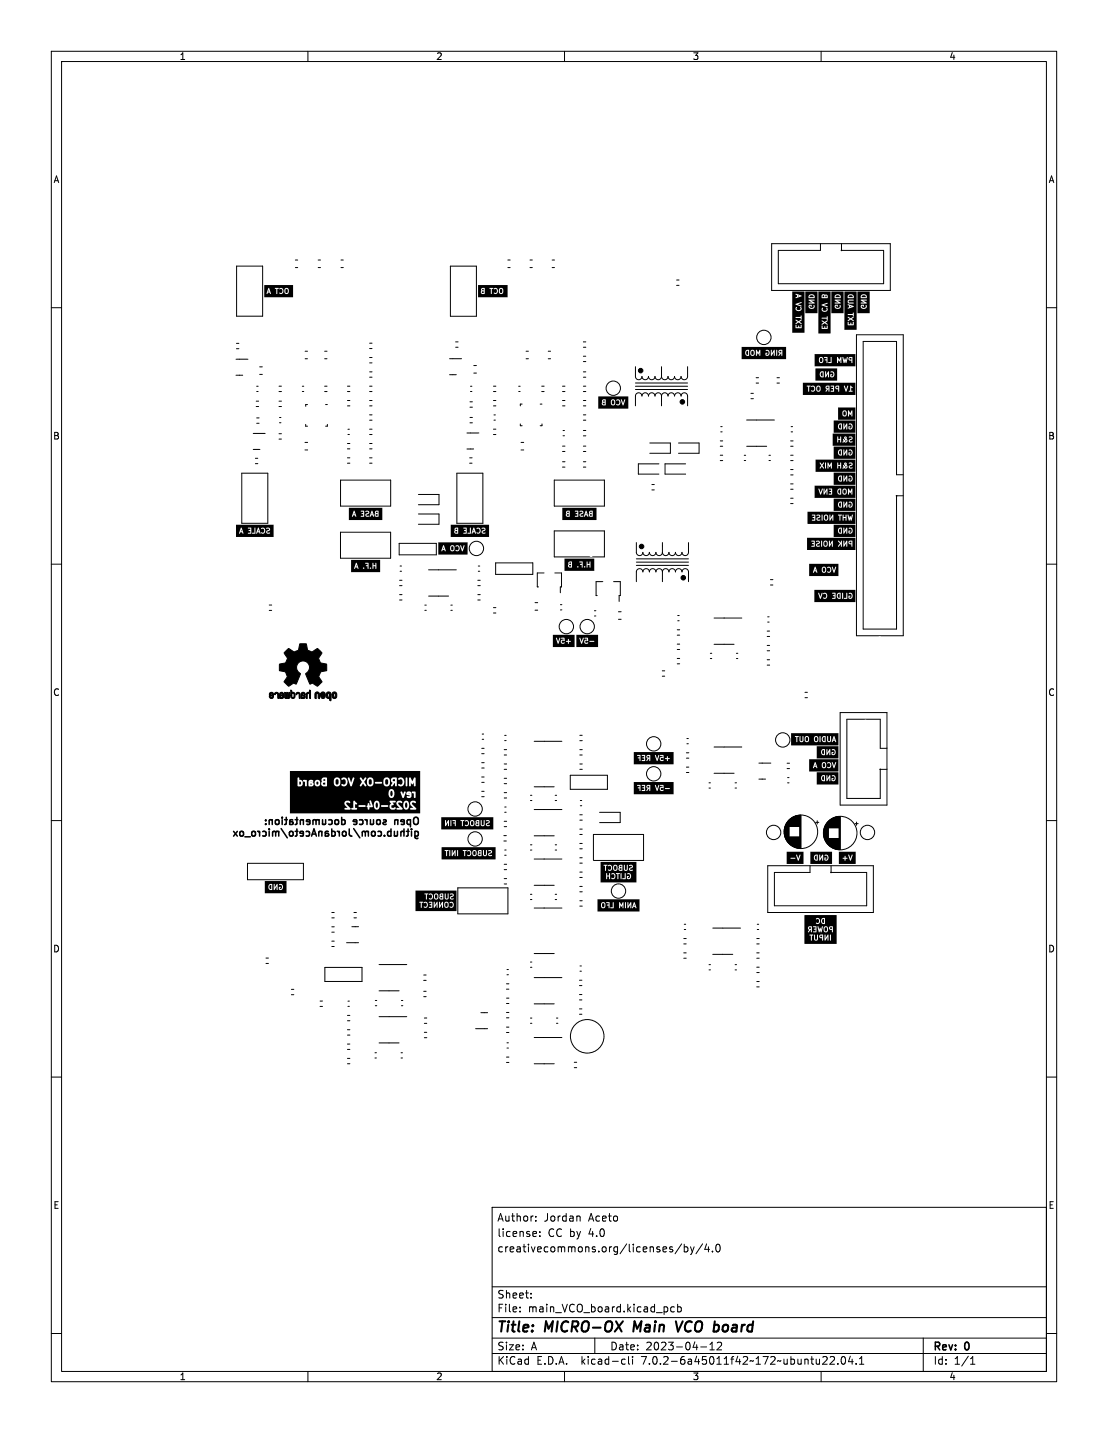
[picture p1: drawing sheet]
<svg xmlns="http://www.w3.org/2000/svg" width="216mm" height="279mm" viewBox="0 0 216 279" stroke-linecap="round" stroke-linejoin="round" font-family="sans-serif">
<defs><g id="words">
<g font-size="2.8">
<text x="96.9" y="260.2">Title:</text>
<text x="106.3" y="260.2">MICRO-OX</text>
<text x="124.1" y="260.2">Main</text>
<text x="133.1" y="260.2">VCO board</text>
</g>
<g font-size="2.1">
<text x="96.9" y="238.3">Author:</text>
<text x="106" y="238.3">Jordan</text>
<text x="114.7" y="238.3">Aceto</text>
<text x="96.9" y="244.3">creativecommons.org/licenses/by/4.0</text>
<text x="96.9" y="241.3">license:</text>
<text x="106.8" y="241.3">CC by</text>
<text x="114.7" y="241.3">4.0</text>
<text x="96.9" y="256">File:</text>
<text x="96.9" y="253.3">Sheet:</text>
<text x="102.9" y="256">main_VCO_board.kicad_pcb</text>
<text x="96.9" y="263.4">Size:</text>
<text x="103.5" y="263.4">A</text>
<text x="118.9" y="263.4">Date:</text>
<text x="125.8" y="263.4">2023-04-12</text>
<text x="181.9" y="263.6">Rev:</text>
<text x="188.1" y="263.6">0</text>
<text x="96.9" y="266.2">KiCad</text>
<text x="104.5" y="266.2">E.D.A.</text>
<text x="113.3" y="266.2">kicad-cli</text>
<text x="125.1" y="266.2">7.0.2-6a45011f42~172~ubuntu22.04.1</text>
<text x="181.9" y="266.2">Id:</text>
<text x="185.9" y="266.2">1/1</text>
</g>
<text font-size="1.9" x="81.8" y="160.9">Open</text>
<g font-size="1.8">
<text x="35" y="11.8">1</text>
<text x="85" y="11.8">2</text>
<text x="135" y="11.8">3</text>
<text x="185" y="11.8">4</text>
<text x="10.4" y="35.8">A</text>
<text x="204.3" y="35.8">A</text>
<text x="10.3" y="85.8">B</text>
<text x="204.2" y="85.8">B</text>
<text x="10.3" y="135.8">C</text>
<text x="204.2" y="135.8">C</text>
<text x="10.3" y="185.8">D</text>
<text x="204.2" y="185.8">D</text>
<text x="10.4" y="235.8">E</text>
<text x="204.3" y="235.8">E</text>
<text x="35" y="269.2">1</text>
<text x="85" y="269.2">2</text>
<text x="135" y="269.2">3</text>
<text x="185" y="269.2">4</text>
</g>
</g></defs>
<g fill="none" stroke="#000" stroke-width=".19">
<path d="M10 10h195.9v259.4h-195.9zM12 12h191.9v255.4h-191.9zM60 10v2M110 10v2M160 10v2M10 60h2M46.1 51.9h5.1v9.8h-5.1zM57.6 52.2h.4M57.6 50.7h.4M62 52.2h.5M62 50.7h.5M66.4 52.2h.5"/>
<path d="M66.4 50.7h.5M87.8 51.9h5v9.8h-5zM99 52.2h.4M99 50.7h.4M103.3 52.2h.4M103.3 50.7h.4M107.6 52.2h.4M107.6 50.7h.4M131.8 54.6h.5M131.8 55.6h.5M150.4 47.5h23.1v9.1h-23.1zM159.9 47.5v1.3h-8.2v6.5h20.5v-6.5h-8.2v-1.3"/>
<path d="M203.9 60h2M46 73.2h1.3M46 70h2.3M46.1 68h.4M46.1 66.9h.4M49.9 78.2h.5M49.9 79.3h.5M50 76.3h.3M50 75.3h.3M50.6 73h.5M50.6 71.5h.5M54.4 76.3h.4"/>
<path d="M54.4 75.3h.4M54.4 78.2h.4M54.4 79.3h.4M58.9 76.3h.3M58.9 75.3h.3M59.5 70h.4M59.5 68.5h.4M59.9 78.9h-.3v.3M63.3 76.3h.4M63.3 75.3h.4M63.3 70h.4M63.3 68.5h.4"/>
<path d="M63.4 78.9h.4M67.7 76.3h.5M67.7 75.3h.5M67.7 79.1h.5M67.7 78.1h.5M72 69.7h.5M72 70.8h.5M72 76.3h.5M72 75.3h.5M72 79.1h.5M72 78.1h.5M72 72.5h.5"/>
<path d="M72 73.5h.5M72 66.9h.5M72 68h.5M87.6 73.1h1.3M87.6 69.9h2.3M88.8 67.7h.5M88.8 66.7h.5M91.6 79.4h.5M91.6 78.3h.5M91.7 76.3h.3M91.7 75.3h.3M92.3 72.7h.5"/>
<path d="M92.3 71.3h.5M96.1 76.3h.5M96.1 75.3h.5M96.1 79.1h.5M96.1 78.1h.5M101.1 76.3h.3M101.1 75.3h.3M101.7 78.8h-.3v.3M102.5 70h.5M102.5 68.5h.5M105.3 78.8h.3M105.5 76.3h.5"/>
<path d="M105.5 75.3h.5M106.8 70h.5M106.8 68.5h.5M109.6 76.3h.5M109.6 75.3h.5M109.6 79.1h.5M109.6 78.1h.5M113.7 70.5h.5M113.7 69.5h.5M113.7 76.3h.5M113.7 75.3h.5M113.7 79.1h.5"/>
<path d="M113.7 78.1h.5M113.7 67.7h.5M113.7 66.7h.5M113.7 72.5h.5M113.7 73.5h.5M123.8 71.5v1.9a.63 .63 0 0 0 .7 .6 .63 .63 0 0 0 .6-.6 .63 .63 0 0 0 .6 .6 .63 .63 0 0 0 .7-.6 .63 .63 0 0 0 .6 .6 .63 .63 0 0 0 .6-.6 .63 .63 0 0 0 .7 .6 .63 .63 0 0 0 .6-.6M123.8 75.3h10.2M123.8 74.7h10.2M123.8 75.9h10.2M128.9 77.2a.63 .63 0 0 1 .6-.6 .63 .63 0 0 1 .7 .6 .63 .63 0 0 1 .6-.6 .63 .63 0 0 1 .6 .6 .63 .63 0 0 1 .7-.6 .63 .63 0 0 1 .6 .6 .63 .63 0 0 1 .6-.6 .63 .63 0 0 1 .7 .6v1.9M128.9 77.2a.63 .63 0 0 0-.6-.6 .63 .63 0 0 0-.7 .6 .63 .63 0 0 0-.6-.6 .63 .63 0 0 0-.6 .6 .63 .63 0 0 0-.7-.6 .63 .63 0 0 0-.6 .6 .63 .63 0 0 0-.6-.6 .63 .63 0 0 0-.7 .6v1.9M128.9 71.5v1.9"/>
<path d="M128.9 77.2v1.9M134 71.5v1.9a.63 .63 0 0 1-.7 .6 .63 .63 0 0 1-.6-.6 .63 .63 0 0 1-.6 .6 .63 .63 0 0 1-.7-.6 .63 .63 0 0 1-.6 .6 .63 .63 0 0 1-.6-.6 .63 .63 0 0 1-.7 .6 .63 .63 0 0 1-.6-.6M146.3 76.7h.5M146.3 77.7h.5M147.3 74.7h.5M147.3 73.6h.5M151.4 74.7h.5M151.4 73.6h.5M166.9 65.3h9.1v58.7h-9.1zM47.1 92.3h5.1v9.7h-5.1zM49.3 87.6h1.3M49.3 84.5h2.4"/>
<path d="M49.8 90.4h.4M49.8 89.4h.4M50 82.5h.5M50 81.5h.5M54.4 85.6h.4M54.4 84.6h.4M54.5 81.4h.2M54.5 82.4h.2M59.4 87.7h.5M59.4 86.3h.5M59.6 82.7v.4h.3M63.8 82.7v.4h-.4"/>
<path d="M66.4 93.6h9.7v5.1h-9.7zM67.7 90.3h.5M67.7 89.3h.5M67.7 87.5h.5M67.7 86.5h.5M67.8 84.7h.3M67.8 83.7h.3M72 84.7h.5M72 83.7h.5M72 90.3h.5M72 89.3h.5M72 87.5h.5"/>
<path d="M72 86.5h.5M72 80.9h.5M72 81.9h.5M81.5 96.4h4v2h-4M89 92.3h5.1v9.7h-5.1zM91 87.5h1.3M91 84.4h2.3M91.5 90.3h.5M91.5 89.3h.5M91.6 81.4h.5M91.6 82.4h.5M96.1 84.7h.5"/>
<path d="M96.1 83.7h.5M96.2 81.9h.3M96.2 80.9h.3M101.4 82.7v.3h.3M101.5 87.7h.5M101.5 86.3h.5M105.6 82.7v.3h-.3M108 93.6h9.8v5.1h-9.8zM109.6 87h.5M109.6 88h.5M109.6 91.1h.5M109.6 90h.5"/>
<path d="M109.7 85h.3M109.7 83.9h.3M113.7 80.9h.5M113.7 81.9h.5M113.7 87h.5M113.7 88h.5M113.7 91.1h.5M113.7 90h.5M113.7 85h.5M113.7 83.9h.5M126.6 86.4h4v2h-4M127 94.5h.5"/>
<path d="M127 95.5h.5M128.4 90.4h-4v2h4M132.2 86.4h4v2h-4M133.6 90.4h-4v2h4M140.3 87h.5M140.3 86h.5M140.3 89.8h.5M140.3 88.8h.5M140.4 84.2h.3M140.4 83.2h.3M145 89.8h.3M145 88.8h.3"/>
<path d="M145.5 87h3.9M145.5 81.9h5.4M149.8 89.8h.3M149.8 88.8h.3M154.1 92.6h.4M154.1 91.6h.4M154.1 87h.4M154.1 86h.4M154.1 89.8h.4M154.1 88.8h.4M154.1 98.2h.4M154.1 97.1h.4"/>
<path d="M154.1 95.4h.4M154.1 94.3h.4M154.2 84.2h.2M154.2 83.2h.2M176 92.6h-1.3v-26h-6.5v56.1h6.5v-26h1.3M10 110h2M52.5 118h.4M52.5 119h.4M66.3 103.8h9.8v5h-9.8zM77.8 105.9h7.2v2.3h-7.2zM77.9 117h.4M77.9 115.9h.4"/>
<path d="M77.9 114.2h.4M77.9 113.1h.4M78 111.4h.2M78 110.4h.2M81.5 100.2h4v2h-4M82.8 118h.3M82.8 119h.3M83.5 116.2h3.9M83.5 111.1h5.4M87.9 118h.2M87.9 119h.2M93.1 117h.5"/>
<path d="M93.1 115.9h.5M93.1 114.2h.5M93.1 113.1h.5M93.2 111.4h.3M93.2 110.4h.3M96.1 119.5h.5M96.1 118.5h.5M96.6 109.8h7.2v2.2h-7.2zM104.3 117.5h.5M104.3 119h.5M106 111.7h-1.3v2.7h.2M108 103.5h9.8v5.1h-9.8z"/>
<path d="M108.1 111.7h1.3v2.7h-.2v1.2M109.2 118.9h.3M109.2 117.9h.3M115.8 119.1h.3M117.5 113.4h-1.4v2.7h.3M119.6 113.4h1.3v2.7h-.3v1.2M120.5 119.3h.5M124 105.8v1.9a.63 .63 0 0 0 .6 .6 .63 .63 0 0 0 .7-.6 .63 .63 0 0 0 .6 .6 .63 .63 0 0 0 .6-.6 .63 .63 0 0 0 .7 .6 .63 .63 0 0 0 .6-.6 .63 .63 0 0 0 .6 .6 .63 .63 0 0 0 .7-.6M124 110.2h10.2M124 109.6h10.2M124 109h10.2M129.1 111.5a.63 .63 0 0 1 .6-.6 .63 .63 0 0 1 .6 .6 .63 .63 0 0 1 .7-.6 .63 .63 0 0 1 .6 .6 .63 .63 0 0 1 .7-.6 .63 .63 0 0 1 .6 .6 .63 .63 0 0 1 .6-.6 .63 .63 0 0 1 .7 .6v1.9"/>
<path d="M129.1 111.5a.63 .63 0 0 0-.7-.6 .63 .63 0 0 0-.6 .6 .63 .63 0 0 0-.6-.6 .63 .63 0 0 0-.7 .6 .63 .63 0 0 0-.6-.6 .63 .63 0 0 0-.6 .6 .63 .63 0 0 0-.7-.6 .63 .63 0 0 0-.6 .6v1.9M129.1 105.8v1.9M129.1 111.5v1.9M134.2 105.8v1.9a.63 .63 0 0 1-.7 .6 .63 .63 0 0 1-.6-.6 .63 .63 0 0 1-.6 .6 .63 .63 0 0 1-.7-.6 .63 .63 0 0 1-.6 .6 .63 .63 0 0 1-.7-.6 .63 .63 0 0 1-.6 .6 .63 .63 0 0 1-.6-.6M150.1 113h.5M150.1 114.1h.5M203.9 110h2M115.8 120.1h.3M120.5 120.8h.5M129 130.8h.5M129 131.8h.5M132 126.6h.4"/>
<path d="M132 125.6h.4M132 122.8h.4M132 123.8h.4M132 128.4h.4M132 129.4h.4M132.1 121h.2M132.1 120h.2M138.4 128.4h.3M138.4 127.4h.3M139.1 125.6h3.9M139.1 120.5h5.4M143.5 128.4h.3"/>
<path d="M143.5 127.4h.3M149.5 124.1h.5M149.5 123h.5M149.5 129.7h.5M149.5 128.6h.5M149.5 125.8h.5M149.5 126.9h.5M149.6 120.3h.3M149.6 121.3h.3M156.9 136h.4M156.9 135h.4M163.7 138.9h9.1v18.1h-9.1z"/>
<path d="M10 160h2M93.9 145.9h.4M93.9 147h.4M93.9 152.5h.4M93.9 151.5h.4M93.9 155.3h.4M93.9 154.3h.4M93.9 148.7h.4M93.9 149.7h.4M94 144.1h.2M94 143.1h.2M98.2 150h.5"/>
<path d="M98.2 146.2h.5M98.2 147.2h.5M98.2 154.5h.5M98.2 155.6h.5M98.2 149h.5M98.2 151.8h.5M98.2 152.8h.5M98.3 158.4h.3M98.3 157.4h.3M98.3 144.4h.3M98.3 143.4h.3M103.4 156.1h.2"/>
<path d="M103.4 155.1h.2M104.1 153.4h3.9M104.1 144.5h5.4M104.1 157.8h5.4M108.2 156.1h.3M108.2 155.1h.3M111.1 151.2h7.3v2.7h-7.3zM113 150h.5M113 146.2h.5M113 147.2h.5M113 149h.5M113 143.4h.5"/>
<path d="M113 158.9h.5M113 159.9h.5M113 144.4h.5M113.1 157.1h.3M113.1 156.1h.3M116.8 158.4h4v2h-4M133.8 146.8h.4M133.8 147.8h.4M133.8 150.6h.4M133.8 149.6h.4M133.8 144h.3M133.8 145h.3"/>
<path d="M138.2 153.7h.2M138.2 152.6h.2M139.1 150.8h3.9M139.1 145.6h5.4M143.2 153.7h.3M143.2 152.6h.3M147.9 151.9h1.3M147.9 148.8h2.3M153.4 149.9h.4M153.4 148.8h.4M153.5 152.6h.2M153.5 151.6h.2"/>
<path d="M153.7 160v4.4M153.7 159.9v4.5M153.8 159.9v1.2M153.9 159.8v1.3M153.9 159.7v1.4M154 159.7v1.4M154.1 159.6v1.5M154.2 159.5v1.6M154.3 159.5v1.6M154.3 159.4v1.7M154.4 159.4v1.7M154.5 159.4v1.7"/>
<path d="M154.5 159.3v1.8M154.6 159.3v1.8M154.7 159.3v1.8M154.7 159.2v1.9M154.8 159.2v1.9M154.9 159.2v1.9M155 159.1v2M155.1 159.1v2M155.2 159.1v2M155.3 159v2.1M155.4 159v2.1M155.5 159v2.1"/>
<path d="M155.6 159v2.1M155.7 159v2.1M155.8 159v2.1M155.9 159v6.4M156 158.9v6.5M156.1 158.9v6.5M161.6 160v1.4M161.6 159.9v1.5M161.7 159.9v1.5M161.8 159.8v1.6M161.9 159.8v1.6M161.9 159.7v1.7"/>
<path d="M162 159.7v1.7M162.1 159.6v1.8M162.2 159.6v1.8M162.3 159.5v1.9M162.4 159.5v1.9M162.5 159.4v2M162.6 159.4v2M162.7 159.4v2M162.8 159.3v2.1M162.9 159.3v2.1M163 159.3v2.1M163.1 159.3v2.1"/>
<path d="M163.2 159.3v2.1M163.2 159.2v2.2M163.3 159.2v2.2M163.4 159.2v2.2M163.5 159.2v2.2M163.5 159.2v6.5M163.6 159.2v6.5M163.7 159.2v6.5M172.8 145.9h-1.3v-5.7h-6.5v15.5h6.5v-5.7h1.3M203.9 160h2M48.2 168.3h10.9v3.2h-10.9zM64.7 177.9h.4"/>
<path d="M64.7 179h.4M69 177.9h.4M69 179h.4M89.2 173.1h9.8v5.1h-9.8zM98.2 162.9h.5M98.2 164h.5M98.2 168.5h.5M98.2 169.6h.5M98.2 161.2h.5M98.2 160.1h.5M98.2 172.4h.5M98.2 171.3h.5"/>
<path d="M98.3 165.7h.3M98.3 166.8h.3M103.4 165.7h.2M103.4 164.7h.2M103.4 175.4h.2M103.4 174.4h.2M104.1 172.6h3.9M104.1 167.5h5.4M104.1 163h3.9M104.1 177h5.4M108.2 165.7h.3M108.2 164.7h.3"/>
<path d="M108.2 175.4h.3M108.2 174.4h.3M113 167.2h.5M113 168.3h.5M113 162.7h.5M113 161.7h.5M113 172.8h.5M113 173.9h.5M113 171.1h.5M113 170h.5M113 176.7h.5M113 175.6h.5"/>
<path d="M113 165.5h.5M113 164.5h.5M115.6 162.7h9.8v5.1h-9.8zM149.6 168.8h20.6v9.1h-20.6zM152.8 161.8v.8M152.9 161.5v1.3M152.9 161.2v1.9M153 161.1v2.1M153 161v2.3M153.1 160.9v2.5M153.1 160.8v2.7M153.2 160.7v3"/>
<path d="M153.2 160.6v3.2M153.3 160.5v3.3M153.3 160.5v3.4M153.3 160.4v3.6M153.4 160.3v3.8M153.5 160.2v3.9M153.5 160.2v4M153.5 160.1v4.1M153.6 160v4.3M153.8 163.2v1.3M153.8 163.2l.1 1.4M153.9 163.2v1.4"/>
<path d="M154 163.2v1.5M154 163.2l.1 1.5M154.1 163.2v1.6M154.2 163.2v1.6M154.3 163.2v1.7M154.4 163.2v1.7M154.4 163.2v1.8M154.5 163.2v1.8M154.6 163.2v1.9M154.7 163.2v1.9M154.8 163.2v1.9M154.8 163.2v2"/>
<path d="M154.9 163.2v2M154.9 163.2l.1 2M155 163.2v2M155.1 163.2v2.1M155.1 163.2l.1 2.1M155.2 163.2v2.1M155.3 163.2v2.1M155.4 163.2v2.1M155.5 163.2v2.2M155.6 163.2v2.2M155.6 163.2l.1 2.2M155.7 163.2v2.2"/>
<path d="M155.8 163.2v2.2M157.8 168.8v1.3h-6.9v6.5h18v-6.5h-7v-1.3M158.9 160.3h.7M159.2 160v.7M160.5 162v.8M160.5 161.8v1.3M160.6 161.6v1.6M160.6 161.5v1.9M160.7 161.3v2.3M160.7 161.2v2.5M160.8 161.1v2.7M160.8 161v2.9"/>
<path d="M160.9 160.9v3.1M160.9 160.8v3.3M161 160.7v3.4M161 160.7v3.5M161 160.6v3.7M161.1 160.5v3.9M161.2 160.4v4M161.2 160.4v4.1M161.2 160.3v4.2M161.3 160.3v4.3M161.4 160.2v4.5M161.4 160.1v1.3"/>
<path d="M161.4 163.5v1.2M161.5 160.1v1.3M161.5 163.5v1.3M161.5 163.5l.1 1.3M161.6 163.5v1.4M161.7 163.5v1.4M161.7 163.5v1.5M161.8 163.5v1.5M161.8 163.5v1.6M161.9 163.5v1.6M162 163.5v1.7M162.1 163.5v1.7"/>
<path d="M162.2 163.5v1.8M162.3 163.5v1.8M162.4 163.5v1.9M162.5 163.5v1.9M162.6 163.5v2M162.6 163.5l.1 2M162.7 163.5v2M162.8 163.5v2M162.9 163.5v2.1M163 163.5v2.1M163.1 163.5v2.1M163.2 163.5v2.1"/>
<path d="M163.3 163.5v2.1M163.3 163.5l.1 2.1M163.4 163.5v2.1M163.4 163.5v2.2M163.5 163.5v2.2M166.6 160.6h.6M166.9 160.3v.6M51.8 187.8h.5M51.8 186.8h.5M56.8 192.9h.5M56.8 193.9h.5M62.4 196.2h.4"/>
<path d="M62.4 195.2h.4M63.3 188.6h7.2v2.8h-7.2zM64.7 180.7h.4M64.7 181.8h.4M64.7 183.5h.4M64.7 184.5h.4M67.5 183.8h2.4M67.7 199h.5M67.7 198h.5M67.8 196.2h.3M67.8 195.2h.3M68.6 180.7h1.3"/>
<path d="M73.1 196.1h.3M73.1 195.1h.3M73.9 188.1h5.4M73.9 193.2h3.9M73.9 198.2h5.4M78.2 196.1h.3M78.2 195.1h.3M82.6 190.1h.4M82.6 191.1h.4M82.6 193.3h.4M82.6 194.3h.4M82.7 199.5h.5"/>
<path d="M82.7 198.5h.5M93.7 197.4h1.3M98.7 195.7h.5M98.7 194.6h.5M98.7 198.5h.5M98.7 197.4h.5M98.7 191.8h.5M98.7 192.9h.5M98.8 189h.3M98.8 190.1h.3M103.4 199.5h.2M103.4 198.5h.2"/>
<path d="M103.4 188.6h.2M103.4 187.6h.2M104.1 195.7h3.9M104.1 190.6h5.4M104.1 185.9h3.9M108.4 199.5h.3M108.4 198.5h.3M112.9 192.2h.5M112.9 191.1h.5M112.9 193.9h.5M112.9 196.7h.5M112.9 197.8h.5"/>
<path d="M112.9 195h.5M113 189.4h.3M113 188.3h.3M133.2 183h.5M133.2 184h.5M133.2 186.8h.5M133.2 185.8h.5M133.3 180.2h.3M133.3 181.2h.3M138.2 189.1h.2M138.2 188.1h.2M138.9 186.1h3.9"/>
<path d="M138.9 181h5.4M143.2 189.1h.3M143.2 188.1h.3M147.5 183h.4M147.5 184h.4M147.5 191.4h.4M147.5 192.4h.4M147.5 186.8h.4M147.5 185.8h.4M147.5 188.6h.4M147.5 189.6h.4M147.6 180.2h.2"/>
<path d="M147.6 181.2h.2M10 210h2M67.7 200.8h.5M67.7 201.8h.5M67.7 207.4h.5M67.7 206.4h.5M67.7 203.6h.5M67.7 204.6h.5M73.1 206.3h.2M73.1 205.3h.2M73.9 203.3h3.9M78.1 206.3h.3"/>
<path d="M78.1 205.3h.3M82.7 202.3h.5M82.7 201.3h.5M92.7 200.6h2.3M98.7 201.3h.5M98.7 206.1h.5M98.7 207.2h.5M98.7 200.3h.5M98.8 204.3h.3M98.8 203.3h.3M104.1 202.3h5.4M104.1 207.4h3.9"/>
<path d="M111.9 207.1h.5M111.9 208.2h.5M203.9 210h2M95.9 235.4h108v32h-108zM104.4 238v.1M104.4 237.2v.1M112.8 237.1l.2 .2v.8M10 260h2M95.9 256.9h108M95.9 250.9h108M101.3 255.7v.1M101.3 254.9v.1"/>
<path d="M103.5 253v.1M103.5 252.2v.1M104.5 240.2v.3l-.7 .1M105.2 241v.1M105.2 240.2v.1M131.4 254.9l-.4-.1-.3 .3 .1 .6h.6M132 254.9l.5-.1 .3 .3-.2 .6h-.6M132 254.3v1.5M132.8 242.5l-1.3 2M133.3 242.6v1.5M133.3 243.2l.5-.1 .2 .3-.1 .6h-.6M134.5 243.1l.4 1"/>
<path d="M134.9 244.1l-.4 .5M135.3 243.1l-.4 1M136.9 242.5l-1.3 2M137.7 242.5l-.4 1.1h1M138 243.1v1M138.8 244v.1M139.7 242.7l.1-.1a.8 .8 0 0 1 .5 .7 .8 .8 0 0 1-.5 .8 1 1 0 0 1-.1-1.4zM203.9 260h2M60 267.4v2M95.9 263.9h108M95.9 260.9h108M110 267.4v2"/>
<path d="M115.9 260.9v3M121.4 265l.4 .1M121.8 265.9l-.4 .1M122.5 264.5v1.3l.2 .2M123.3 264.5v.1M123.3 265v1M136.5 262.6h1.2M138.3 263.2h.9M138.3 262.1l.5-.4v1.5M139.8 261.8l.5-.1 .2 .1 .1 .3-.9 1.1h.9M160 267.4v2M160.9 264.5l.3 .3-.1 .3-.8 .9h.9"/>
<path d="M161.8 264.6l.5-.1 .2 .1 .1 .3-.9 1.1h.9M163.3 265.9v.1M164.1 264.6l.2-.1a.8 .8 0 0 1 .5 .7 .8 .8 0 0 1-.5 .8 1 1 0 0 1-.2-1.4zM165.7 264.4l-.4 1.1h1M166 265v1M166.8 265.9v.1M167.5 266h.8M167.5 264.9l.4-.4v1.5M179.9 260.9v6.5M189.1 266h.9M189.1 264.9l.4-.4v1.5"/>
<circle cx="119.5" cy="75.7" r="1.4"/>
<circle cx="148.8" cy="65.8" r="1.4"/>
<circle cx="92.8" cy="106.9" r="1.4"/>
<circle cx="110.4" cy="122.2" r="1.4"/>
<circle cx="114.4" cy="122.2" r="1.4"/>
<circle cx="92.6" cy="157.7" r="1.4"/>
<circle cx="127.4" cy="150.9" r="1.4"/>
<circle cx="127.4" cy="145" r="1.4"/>
<circle cx="152.5" cy="144.3" r="1.4"/>
<circle cx="92.6" cy="163.6" r="1.4"/>
<circle cx="120.5" cy="173.7" r="1.4"/>
<circle cx="150.7" cy="162.3" r="1.4"/>
<circle cx="156.1" cy="162.2" r="3.3"/>
<circle cx="163.7" cy="162.4" r="3.3"/>
<circle cx="169" cy="162.3" r="1.4"/>
<circle cx="114.4" cy="202.1" r="3.3"/>
</g>
<path d="M131.7 257.6l.4 2 .9-2" fill="none" stroke="#000" stroke-width=".4"/>
<g fill="#000">
<path d="M52.4 56.5l.1 .3h-.2zM55.6 56.4h.4l.1 .5-.2 .2-.3-.1zM51.5 55.6h5.6v2.4h-5.6v-.7h.6l.1-.3h.3l.1 .3h.2l-.3-1.1 1.3 .1 .1 1 .1-.2h.4l.3 .2h.3l.2-.4h.2l.3 .4 .5-.2v-.8l-.2-.2-.5 .2-.1 .6h-.2v-.4l-.2-.3h-.5l-.1 .2a.39 .39 0 0 1 .6 .4 .39 .39 0 0 1-.6 .3h-.4v-.8h.3v-.2l-1.8 .1-.1-.1-.5 1.2h-.4zM93.9 56.9l.4-.1v.3h-.4zM94 56.4l.3-.1v.3h-.3zM97.5 56.4h.3l.1 .5-.2 .2-.3-.1zM93.2 55.6h5.7v2.4h-5.7v-1.1h.5l.1 .4h.6l.1-1.1 1.1 .1 .1 1 .1-.2h.4l.3 .2h.3l.2-.4h.2l.3 .4 .5-.2v-.8l-.2-.2-.5 .2-.1 .6h-.2v-.4l-.2-.3h-.5l-.1 .2a.39 .39 0 0 1 .6 .4 .39 .39 0 0 1-.6 .3h-.4v-.8h.3v-.2l-1.6 .1-.5-.1-.3 .3 .1 .3-.1 .2h-.5zM155.5 57.6l.3 .1-.3 .1zM157.8 57.6a.41 .41 0 0 1 .5 0 .41 .41 0 0 1 .2 .3h-.8zM160.3 57.6h.3v.3h-.3zM160.9 57.6l.2 .1v.2h-.3zM162.9 57.6a.41 .41 0 0 1 .5 0 .41 .41 0 0 1 .2 .3h-.8z"/>
<path d="M165.7 59.7l.3 .1-.3 .1zM165.5 57.6a.41 .41 0 0 1 .4 0 .41 .41 0 0 1 .3 .3h-.8zM167.9 57.7a.44 .44 0 0 1 .5-.1 .44 .44 0 0 1 .3 .3h-.8zM117.5 78.6l.3-.1v.3h-.3zM117.6 78.1l.2-.1v.3h-.2zM119.3 78.1h.3l.1 .5-.2 .2h-.2zM116.6 77.3h5.8v2.4h-5.8v-1.1h.7l.2 .4h.5v-.4h1l.3 .4 .8-.2 .4 .3 .3-.2 .1-.4-.2-.5h.3l.4 1.1 .4-1.2h-.1l-.3 .7-.3-.8-.4 .2-.3-.2-.3 .2v.1a.39 .39 0 0 1 .6 .4 .39 .39 0 0 1-.6 .3h-.3v-.8l-.3-.2-.4 .2-.1 .6h-1v-.7l-.4-.1-.3 .3 .1 .3-.1 .2h-.7zM145.5 68.5l.3-.1v.8a.41 .41 0 0 1-.4-.3 .41 .41 0 0 1 .1-.4zM146.4 68.5h.4l.1 .5-.2 .2-.3-.1zM151.9 68.4h.3v.3h-.3zM144.5 67.6h8.7v2.4h-8.7v-1.1h.7l.1 .3 .3 .2h.3l.1-.4h.2l.2 .3 .3 .1 .4-.4-.2-.7h.4v1.1l.2-.1v-.6l.2 .4 .3-.4v.7l.2-.2h.9l.3 .2h.9l.5-.7v.7l.9-.1 .1 .1 .4-.5 .1 .5 .1-.1v-1.1l-.7 .1v.3l.2 .3-.2 .4h-.3v-1.1l-.2 .1v1h-.2l-.1-1.1-.5 .7v-.6l-.2-.1v1.1h-.4l.2-.6-.3-.4-.3-.1-.2 .1 .1 .1a.37 .37 0 0 1 .5 .3 .37 .37 0 0 1-.5 .5v-.2l.2-.1v-.1h-.3l-.1 .4h-.9v-.9l-.2-.1-.3 .6-.3-.6-.5 .1-.4-.1-.2 .2-.1 .6h-.2v-.8h-.4l-.3 .2-.1 .5h-.7zM154.4 56.8h2.4v8.1h-2.4v-1h1.8l-.1-.6-.1 .5h-.3l-.1-.3-.1 .3h-.3l-.1-.5-.1 .6h-.6v-1.5h.6l.4 .4-.4 .2 .1 .2 .5-.3 .6 .2-.4-.3 .4-.3-.1-.2-.5 .3-.5-.3-.1 .1h-.6v-.5l1.6 .1v.2h.2v-.7l-.2 .1v.2l-1.6 .1v-1.7h.6l.2 .3 .5 .2 .3-.1 .2-.3v-.4h-.3a.39 .39 0 0 1-.3 .6 .39 .39 0 0 1-.3-.6h-.2l-.1 .3h-.6v-.9h.6l1.1 .5 .1-.2-.8-.3 .8-.2v-.2l-1.2 .4h-.6v-1.3l.7 .1 1-.3 .1-.1-1.1-.4-.1 .1 .3 .1v.4l-.3 .1h-.6z"/>
<path d="M156.9 56.8h2.4v4.3h-2.4v-1.3h.6l.2 .3 .5 .1 .5-.2v-.4l-.2-.1a.4 .4 0 0 1-.3 .5 .4 .4 0 0 1-.4-.4h.2l.1 .2 .1-.3-.5-.1-.2 .4h-.6v-.7l1.8 .1v-.2l-.7-.4h.7v-.2h-1.1v.2l.7 .4-1.4 .1v-1h1.8l.1-.3-.2-.3-.5-.1-.5 .2-.1 .5h-.6zM159.3 75.4l.4 .1v.4l-.2 .3-.2-.1zM159.9 69.8l.3 .1v.4l-.1 .3-.3-.1zM160 72.7l.3-.1v.8a.41 .41 0 0 1-.4-.3 .41 .41 0 0 1 .1-.4zM161.1 75.4h.3v.3h-.3zM159.5 56.8h2.3v8.2h-2.3v-.9h1.8l-.1-.6-.1 .4h-.3l-.1-.3-.1 .3h-.3l-.1-.4-.1 .6h-.6v-1.5h.6l.4 .3-.4 .3 .1 .1 .5-.3 .4 .3h.2l-.4-.4 .4-.3-.1-.1-.5 .3-.5-.3-.1 .1h-.6v-.5h1.6v.3h.2l-.1-.7h-.1v.2l-1.6 .2v-1.7h.6l.2 .3 .5 .1 .3-.1 .2-.3-.1-.3-.2-.1a.39 .39 0 0 1-.3 .6 .39 .39 0 0 1-.4-.6l-.2 .1v.3h-.6v-.9h.6l1.1 .4v-.2l-.7-.2 .7-.3 .1-.1-1.2 .4h-.6v-1.8h.6l.1 .4h1l.1-.4-.3-.3-.3 .1-.2-.1h-.3l-.1 .3h-.6zM158.9 71.8h4.2v2.4h-4.2v-1.1h.8l.3 .4 .9 .1 .4-.7 .1 .7 .1-.2 .5 .2 .4-.1 .2-.4-.1-.5-.5-.2-.2 .2a.4 .4 0 0 1 .6 .3 .4 .4 0 0 1-.4 .5v-.2l.2-.1-.1-.1h-.3v.4h-.3v-.9l-.1-.1-.4 .7v-.7l-.2 .1v1h-.3l-.1-1.1-.5 .1-.2 .6h-.8zM163 75.4h.3v.3h-.3zM162 56.8h2.4v4.3h-2.4v-1.3h.6l.2 .3 .5 .1 .5-.2v-.4l-.2-.1a.4 .4 0 0 1-.3 .5 .4 .4 0 0 1-.4-.4h.2l.1 .2 .1-.3-.5-.1-.2 .4h-.6v-.7l1.8 .1v-.2l-.7-.4h.6l.1-.2h-1.1v.2l.7 .4-1.4 .1v-1h1.7l.1-.3-.1-.3-.5-.1-.5 .2-.1 .5h-.6zM165.6 69.8h.3v.3h-.3zM156.4 74.6h10.3v2.4h-10.3v-1.7l1.1 .1v.9l.1 .1 .1-.2h.3l.4 .2 .3-.2 .1-.3h.2l.4 .5 1.4-.1 .2 .1 .3-.5 .2 .5h.9l.1-.9h.3l.1 .3 .4 .1 .1 .5 .1-1.1h.9l.4 1.1h1.3l.1-.1-.3-.1v-.6l.2 .1v-.2l-.4-.3v1l-.3 .1h-.4l.3-1-.1-.1-.3 .8-.4-.8-.1 .1-1.4-.1-.2 .3h-.3v-.3h-.6v.2h.4v.3l-.3 .1 .3 .1v.3l-.5 .1h-.2v-1.1l-.7 .1-.1 .3 .3 .3-.3 .4h-1l.1-.7-.3-.4-.5 .2-.1 .5h-.2v-.4l-.2-.3h-.5v.3a.39 .39 0 0 1 .6 .3 .39 .39 0 0 1-.6 .3l-.4 .1v-.8h.2v-.2l-1.5 .1zM158.7 69h8v2.4h-8v-1h.9l.1 .3 .5 .1 .2-.4-.1-.7 .7 .1v.3l-.3 .1 .3 .1 .2 .5h.8l.1-1.1h1v1l.1 .1 .1-.7 .2 .4 .3-.4v.6l.1 .1 .1-1.1h.1l.4 1.1 .2-.4 .1 .4h.1l.2-.9h.2l.2 .3 .4 .1 .1 .5 .1-.1v-.5l-.1-.6h-.4l-.3 .3h-.2l.1-.2-.2-.1-.1 .7-.2-.4-.2 .4-.2-.7h-.5l-.3 .6-.3-.6-1.1 .1-.2-.1v1l-.7 .1v-1.1l-.9 .1-.4-.1-.3 .2v.6h-.9z"/>
<path d="M164.5 56.8h2.4v7.5h-2.4v-1l1.8 .1 .1-.1-.1-.5h-.1v.4h-.3l-.1-.3-.1 .3h-.3l-.1-.5-.1 .6h-.7v-1.4h.7l.4 .3-.4 .3v.1l.6-.3 .4 .3 .2-.1-.5-.3 .5-.3-.1-.2-.5 .4-.5-.4-.1 .2h-.7v-.6l1.7 .1 .1 .3 .1-.4-.1-.4-.1 .3-1.7 .1v-1.2l.8 .1 1.1-.4-1.2-.5v.2l.3 .1v.3l-.3 .2h-.7v-1.4h.7v.3l.2 .2h.9l.1-.1-1-.2 .1-.3h.8v-.2h-.9l-.2 .3h-.7v-.6h1.8l.1-.3-.2-.3-.5-.1-.5 .2v.5h-.7zM167.1 56.8h2.4v4.3h-2.4v-1.3h.6l.2 .3 .5 .1 .5-.2v-.4l-.2-.1a.4 .4 0 0 1-.3 .5 .4 .4 0 0 1-.5-.4h.2l.2 .2v-.3l-.4-.1-.2 .4h-.6v-.7l1.8 .1v-.2l-.7-.4h.6l.1-.2h-1.1l-.1 .2 .7 .4-1.3 .1v-1h1.7l.1-.3-.2-.3-.5-.1-.4 .2-.1 .5h-.6zM163.4 95.5l.3-.1v.8a.41 .41 0 0 1-.4-.2 .41 .41 0 0 1 .1-.5zM163.6 87.9l.3-.1v.8a.41 .41 0 0 1-.4-.2 .41 .41 0 0 1 .1-.5zM163.6 98.1l.3-.1v.8a.41 .41 0 0 1-.4-.3 .41 .41 0 0 1 .1-.4zM163.6 82.8l.3-.1v.8a.41 .41 0 0 1-.4-.2 .41 .41 0 0 1 .1-.5zM163.6 93l.3-.1v.8a.41 .41 0 0 1-.4-.2 .41 .41 0 0 1 .1-.5zM164.4 95.5h.4v.5l-.2 .2h-.2zM164.4 80.2l.4 .1v.5l-.2 .2-.2-.1zM164.7 90.4l.1 .2zM164.7 85.3l.1 .2zM164.8 90.8a.17 .17 0 0 1 .1 .3 .17 .17 0 0 1-.3 0z"/>
<path d="M164.8 85.8a.17 .17 0 0 1 .1 .2 .17 .17 0 0 1-.3 0zM162.4 87.1h4.3v2.4h-4.3v-1.2h.9l.2 .5h.9l.5-.7 .1 .7 .1-.2 .5 .2h.3l.2-.5-.1-.5-.4-.2-.2 .2a.4 .4 0 0 1 .5 .3 .4 .4 0 0 1-.4 .5v-.2l.2-.1-.1-.1h-.2l-.1 .4h-.2v-.9l-.1-.1-.5 .8v-.7h-.2v1h-.2l-.1-1.1-.5 .1-.2 .6h-.9zM158.7 94.7h8v2.4h-8v-1.7h.8l.4 1.1 .7-.1 .4-.7 .1 .7 1 .1v-.6h1l.3 .5h.5v-.4h.2l.2 .4 .4 .1 .3-.5-.1-.6h.3v1h.2v-.6l.3 .4 .2-.4v.6l.1 .1 .1-1.2h-.2l-.2 .5-.3-.5-.5 .1-.4-.2-.3 .2-.1 .6h-.2l-.1-.8-.5 .1-.2 .6h-1v-.6l-.5-.1-.1 .2h.4v.3l-.3 .1 .3 .1v.3l-.7 .2v-1.1h-.1l-.4 .7v-.7l-.1-.1-.1 1.2h-.5l.3-1.1h-.1l-.3 .7-.3-.7-.9 .1zM158.9 89.6h7.8v2.4h-7.8v-.7l.9 .1 .3-.5 .3 .5 .5-.1 .1-1h.2l.1 1.1 .1-.1v-.6l.3 .4 .2-.4 .1 .7 .1-.1v-.5h1l.1 .6 .1-.1v-.5h.4l.1 .6 .7-.2 .4 .2 .3-.3-.2-.8 .9 .1v.2l-.5 .2v.3l.2 .3 .6-.2-.6-.1 .5-.5-.2-.4-.5 .1-.8-.1-.1 .3 .2 .2-.2 .2v-.2h-.2l.1 .4-.5 .2v-1.1h-.2v.4h-.4l-.1-.4-.1 .6h-1l-.1-.6-.3 .5-.3-.5-.4 .1-.2-.1v1.1h-.2l-.3-.5 .3-.6h-.2l-.3 .4-.3-.4-.1 .1 .3 .5-.3 .5h-.8zM162.3 84.5h4.4v2.4h-4.4v-1.2h.8l.1 .6 .1-.1v-.4h.4l.1 .5 .7-.1 .4 .1 .3-.3-.2-.8h.4l.5 .2-.5 .3v.4l.3 .2 .5-.1-.6-.2 .5-.5-.2-.4-.5 .1h-.9v.2l.2 .3-.2 .1v-.2h-.2l.1 .4-.3 .2h-.2v-1.1l-.2 .1v.4h-.4l-.1-.5-.1 .6h-.8zM162.4 97.2h4.3v2.4h-4.3v-1.1h.9l.2 .4 .9 .1 .5-.7 .1 .7 .1-.2 .5 .2 .3-.1 .2-.4-.1-.5-.4-.2-.2 .2a.4 .4 0 0 1 .5 .3 .4 .4 0 0 1-.4 .5v-.2l.2-.1-.1-.1h-.2l-.1 .4h-.2v-.9l-.1-.1-.5 .7v-.7l-.2 .1v1h-.2l-.1-1.1-.5 .1-.2 .6h-.9zM163.3 79.5h3.4v2.3h-3.4v-1h.8l.2 .3 .4 .1 .3-.4-.1-.7h.3v1.1l.2-.1v-.5l.3 .3 .2-.3v.5l.2 .1v-1.1l-.2-.1-.2 .6-.3-.6-.5 .1-.4-.1-.3 .2-.1 .6h-.8zM162.4 82h4.3v2.4h-4.3v-1.2h.9l.2 .5 .9 .1 .5-.8 .1 .7 .1-.2 .5 .2h.3l.2-.5-.1-.5-.4-.2-.2 .3a.4 .4 0 0 1 .5 .2 .4 .4 0 0 1-.4 .5v-.2h.2l-.1-.2h-.2l-.1 .4h-.2v-.9l-.1-.1-.5 .8v-.7h-.2v1.1h-.2l-.1-1.2-.5 .1-.2 .6h-.9zM162.4 92.2h4.3v2.3h-4.3v-1.1h.9l.2 .4 .9 .1 .5-.7 .1 .7 .1-.2 .5 .2h.3l.2-.5-.1-.5-.4-.2-.2 .2a.4 .4 0 0 1 .5 .3 .4 .4 0 0 1-.4 .5v-.2l.2-.1-.1-.1h-.2l-.1 .4h-.2v-.9l-.1-.1-.5 .7v-.6h-.2v1h-.2l-.1-1.1-.5 .1-.2 .6h-.9zM47 103.3l.1 .3h-.2zM50.3 103.3l.1 .3h-.2zM46 102.3h7.3v2.4h-7.3v-.7l.7 .1 .1-.3h.4l.1 .3h2.7l.2-.3h.3l.2 .3 .2-.2 .4 .2 .3-.2 .1-.3-.2-.6 .9 .1v.2l-.5 .2v.3l.2 .3 .5-.1v-.2h-.5l.5-.5-.2-.4-.9 .1-.4-.1-.2 .1v.1a.39 .39 0 0 1 .6 .4 .39 .39 0 0 1-.6 .3l-.2 .1-.3-1h-.1l-.4 1.1h-.1v-1l-.1-.1-.1 1-.6 .1v-1.1h-.6v.2h.4v.2l-.4 .2h.4v.4l-1.4 .1-.4-1.1-.4 1.1h-.6z"/>
<path d="M69 100l.1 .3h-.2zM69.4 110.1l.1 .3h-.2zM72.5 100l.1 .3h-.2zM73.2 100.3l.4-.1v.4l-.3-.1zM73.3 99.8h.3v.2h-.3zM68.4 109.2h5.7v2.4h-5.7v-.7h.7l.2-.3h.3l.2 .3 .1-.1h.8l.2 .1 .1-.1-.1-.2-.2 .2h-.8l-.4-1 2.1 .1v.3l-.3 .1 .3 .1 .1 .5 .1-.1 .4 .1 .1-.1-.1-.2-.4 .2v-.5h.8l.1 .6 .1-.5h.3l.2 .5v-.6v-.6l-.2 .1v.4h-.3l-.1-.5-.1 .6h-.8l-.1-.6-2.2 .1-.1-.1-.4 1.2h-.6zM68 99h6.5v2.4h-6.5v-.7l.7 .1 .1-.3h.4l.1 .3h1.6l.1-1.1 .8 .2-.6 .5 .2 .4h.8l.1-.3h.3l.3 .3-.1-.5h.2l.3 .5 .5-.1-.1-1.1-.6 .1-.1 .6h-.2l-.2-.7h-.2l-.4 1.1h-.1v-.2h-.5l.6-.5-.3-.4-.5 .1-.9-.1 .1 .2h.4v.2l-.4 .2h.4v.4l-1.4 .1-.4-1.1-.4 1.1h-.6zM86.4 106.7l.1 .3h-.2zM87.9 106.6h.4l.1 .5-.2 .2-.3-.1zM88.7 103.6l.4-.1v.4l-.3-.1zM88.8 103.1h.3v.2h-.3zM85.4 105.7h5.7v2.4h-5.7v-.7l.7 .1 .2-.3h.3l.2 .3v-.4h.9l.3 .4 .5-.2 .5 .2 .3-.1 .3-.4-.2-.6h.3l.3 1 .1 .1 .4-1.1-.2-.1-.2 .8-.3-.8-.4 .1-.4-.1-.2 .1v.2a.39 .39 0 0 1 .6 .3 .39 .39 0 0 1-.6 .3l-.3 .1v-.8l-.2-.2-.5 .2-.1 .6h-.9l-.4-.8-.4 1.1h-.6z"/>
<path d="M92.3 103.3l.1 .3h-.2zM87.8 102.3h7.5v2.4h-7.5v-1.1h.7l.1 .3 .2 .2h3.2l.2-.3h.3l.1 .3 .2-.2 .4 .2 .3-.2 .2-.3-.2-.6 .9 .1v.2l-.5 .2-.1 .3 .3 .3 .5-.1v-.2h-.6l.6-.5-.2-.4-.9 .1-.4-.1-.2 .1v.1a.39 .39 0 0 1 .6 .4 .39 .39 0 0 1-.6 .3l-.2 .1-.4-1-.4 1.1h-.1v-1l-.2-.1v1l-.5 .1h-.2v-1.1l-.6 .1 .4 .1v.2l-.3 .2h.3v.4l-1.4 .1-.1-1.1-.6 .1-.1 .6h-.7zM110.5 100.3l.3-.1v.4l-.3-.1zM110.6 99.8h.2v.2h-.2zM110.9 110.2l.3-.1v.4l-.3-.1zM111 109.7h.2v.2h-.2zM114.2 100l.1 .3h-.2zM115 100.3l.3-.1v.4l-.3-.1zM115 99.8h.3v.2h-.3zM110 108.9h5.8v2.4h-5.8v-1.1h.7l.2 .5h.5v-.2l1.3 .1-.1-.2-.2 .1h-1v-.9l1.9 .1v.2l-.3 .2h.3l.2 .6v-.2l.4 .2 .2-.2-.2-.1-.4 .1v-.4h.8l.1 .6 .1-.6h.4l.1 .6 .1-.7-.1-.5-.1 .4h-.4v-.4h-.2v.6h-.8v-.6l-2.1 .1-.4-.1-.3 .2 .1 .3-.1 .2h-.7zM109.6 99h6.6v2.4h-6.6v-1.1h.6l.3 .5h2.1l.1-1.1 .8 .2-.6 .5 .3 .4h.7l.1-.3h.4l.2 .3-.1-.5h.2l.3 .5 .5-.1v-1l-.1-.1-.6 .1-.1 .6h-.2l-.2-.7h-.1l-.4 1.1-.2-.2h-.5l.6-.5-.1-.3-.2-.1-.5 .1-.8-.1v.2h.4v.2l-.3 .2h.3v.4l-.5 .1h-1v-1.1l-.6 .1-.2 .6h-.6zM158.8 110.9l.1 .3h-.2z"/>
<path d="M160.4 110.8h.3l.1 .4-.2 .3-.2-.1zM160.7 105.7h.4v.5l-.2 .2-.2-.1zM160.8 100.6h.3l.1 .5-.2 .2-.2-.1zM157.7 109.9h5.7v2.4h-5.7v-.7l.8 .1 .2-.3h.3l.2 .3v-.5h.9l.3 .5 .5-.2 .5 .2 .3-.1 .3-.4-.2-.6h.3l.3 1 .1 .1 .4-1.1-.1-.1-.3 .8-.3-.8-.4 .1-.3-.1-.3 .1v.2a.39 .39 0 0 1 .6 .3 .39 .39 0 0 1-.6 .3l-.3 .1v-.8l-.2-.2-.5 .2-.1 .5h-.9l-.3-.7-.5 1.1h-.7zM163.3 115.9l.3-.1v.8a.41 .41 0 0 1-.4-.3 .41 .41 0 0 1 .1-.4zM163.6 103.2l.3-.1v.8a.41 .41 0 0 1-.4-.3 .41 .41 0 0 1 .1-.4zM165.6 105.7l.3-.1v.3h-.3zM157.4 99.8h9.3v2.4h-9.3v-.8l1.4 .1 .1-1 .8 .1-.6 .5 .3 .4h.8l.1-.4h.2l.3 .4h.9l.5-.7v.6l.1 .1 .1-1.1h.9l.3 .1v1h.2v-.6h.4v.6h.2v-.5h.4l.1 .5 .1-1.1h.1l.3 1.1h.2l.1-.4 .1 .4 .4-1.1h-.2l-.1 .6-.2-.4-.2 .4-.2-.7h-.5v.5h-.4l-.1-.5-.1 .6h-.4v-.4h.2v-.2l-1.6 .1-.1-.1-.5 .8v-.7l-.1-.1-.1 1.1h-.4l.2-.3-.1-.6-.2-.2-.4 .1-.2 .7h-.2v-.7l-.1-.1-.1 1.1h-.3v-.1l-.5-.1 .5-.3 .1-.3-.2-.2-.4-.1-.4 .2-.1-.2h-.5v.2h.4v.3l-.4 .1 .4 .1v.3l-1.3 .1zM157.3 104.9h9.4v2.3h-9.4v-.7l1.4 .1 .1-1.1 .8 .2-.6 .5 .1 .3 .2 .1h.9v-.4h.2l.3 .4h.9l.5-.7v.6l.1 .1 .1-1.1h1l.4 .4-.4 .6 .1 .1 .4-.5 .1 .5h.5l.5-.7v.6l.2 .1v-.9h.2l.2 .4h.4l.1 .5 .1-.6-.1-.6h-.4l-.3 .3h-.2l-.1-.3-.5 .7v-.6l-.1-.1-.1 1.1h-.2l-.1-1.1-.1 .1v.3l-.5-.4h-1.2l-.5 .7v-.6l-.1-.1-.1 1.1h-.4l.2-.3-.1-.6-.2-.2-.4 .1-.2 .7h-.2v-.7l-.1-.1-.1 1.1h-.3v-.1l-.5-.1 .5-.3 .1-.3-.2-.2-.4-.1-.4 .1-.1-.1h-.5v.2h.4v.3l-.4 .1 .4 .1v.3l-1.3 .1zM162.4 102.3h4.3v2.4h-4.3v-1.2h.9l.2 .5 .9 .1 .5-.8 .1 .8 .1-.2 .5 .2 .3-.1 .2-.4-.1-.5-.4-.2-.2 .2a.4 .4 0 0 1 .5 .3 .4 .4 0 0 1-.4 .4v-.2h.2l-.1-.2-.2 .1-.1 .4h-.2v-.9l-.1-.1-.5 .7v-.7h-.2v1.1h-.2l-.1-1.1h-.5l-.2 .6h-.9zM158.7 115h8v2.4h-8v-1.7h.7l.4 1.1 .2-.2h.4l.2 .2h2.1l.1-.6h.2l.1 .4 .3 .2h1.6l.1-.2 .5 .2 .3-.1 .2-.4-.1-.5-.4-.2-.2 .2a.4 .4 0 0 1 .5 .3 .4 .4 0 0 1-.4 .4v-.2h.2l-.1-.2-.2 .1-.1 .4h-.2v-.9l-.1-.1-.1 1-.5 .1h-.1l-.1-1.1h-.1v1.1h-.3l-.1-1.1h-.4l-.3 .6h-.2v-.6h-.6v.2h.4v.2l-.3 .2h.3v.4l-.5 .1h-1.1l.2-.4-.1-.5-.4-.2-.3 .1 .1 .2a.38 .38 0 0 1 .5 .4 .38 .38 0 0 1-.6 .2l-.4 .1 .3-1h-.2l-.2 .8-.3-.8-.9 .1zM107.7 123.8h4.3v2.4h-4.3v-1.8h.6l.4 1.1 .3-.5h.3v.4l.3 .1h.3l.1-.2h-.4l-.1-.2h1.2l.1 .4 .1-.4 .3-.1-.3-.1-.2-.3v.3l-1.2 .2 .1-.2 .4 .1v-.6l-.1-.1h-.5l-.1 .2h.5v.2h-.3l-.2 .3h-.3l.2-.6-.1-.1-.3 .8-.3-.8-.8 .1z"/>
<path d="M112.3 123.8h4.2v2.4h-4.2v-1.8h.6l.4 1.1 .3-.5h.2l.1 .4 .2 .1h.4l.1-.2h-.4l-.2-.2h1.7l.1-.1-.9-.1-.1 .2h-.8l.2-.2 .4 .1v-.6l-.2-.1h-.5v.2h.5v.2h-.3l-.3 .3h-.2l.2-.6-.1-.1-.4 .8-.2-.8-.8 .1zM58.3 152.4l.3 .1-.1 .5h-.2zM60.5 152.8l.3 .1-.3 .1zM61.7 152.5l.2-.1 .1 .1-.1 .5-.2-.2zM63 152.7l.4-.1v.4l-.4-.1zM63.1 152l.3-.1v.3h-.3zM65.4 152l.2-.1 .3 .1 .1 .7-.2 .3-.4-.1zM71.9 152l.2-.1 .3 .1v.7l-.2 .3-.3-.1zM73.3 156.5h.1a.69 .69 0 0 1 0 1 .61 .61 0 0 1-.1-1zM75.2 152h.4v.7l-.2 .3-.3-.1v-.7zM76.2 154.2h.1a.69 .69 0 0 1 0 1 .61 .61 0 0 1-.1-1zM76.6 152l.4-.1v.4a.26 .26 0 0 1-.4 0 .26 .26 0 0 1 0-.3z"/>
<path d="M79.1 156.5a.69 .69 0 0 1 .1 1 .61 .61 0 0 1-.1-1zM79.5 154.7h.3zM56.5 150.3h25.4v8.3h-25.4v-1.9h10.6l.1 .3 .5 .5h-.5l-.1 .2 .1 .2h1l.1-.2 .3 .2 .9-.1 .1-.2-.4-.1v-.3h.6l.2 .1 1.4-.1 .2 .2 .1 .4 .1 .1 .2-.2v-.3h.6v-.3h.2l.2 .5 .4 .3 .4-.2 .2-.5 .4 .1h1.1l.2-.2h.2l.2 .7 .7 .1 .2-.2a.19 .19 0 0 0 .1-.2 .19 .19 0 0 0-.2-.1l-.6 .1v-.4l.4-.2v-.2h.5l.1 .3 .6 .5h-.6l-.1 .2 .2 .2 1-.1v-.2l-.4-.5h.6l.2 .7 .4 .1 .4-.4 .1-.8h.2l.1 .3 .5 .5h-.5l-.1 .3 1.1 .1 .1-.3-.8-.9v-.2h.3a.21 .21 0 0 0 .4 .1 .2 .2 0 0 0 0-.4l-.7-.1-.3 .2-.1 .4h-.2l-.2-.5-.5-.1-.3 .4-.1 .6h-.6l-.4-.5 .1-.1 .6 .1 .1-.2-.1-.2-.7-.1-.3 .2-.1 .4h-.5l-.2-.2 .5-.1 .1-.2-1.1-.1-.1 .3 .3 .3-.3 .4-1.5-.1-.2 .2h-.2l-.2-.9-.3-.2-.5 .2-.2 .8h-.2l-.4-1.1-.2 .2 .2 .8h-.2v-.3l-.2-.1-.2 .1v.3l-.4 .2-.1-.2h-1.1l-.2 .2h-.6v-.4l.2 .1 .2-.3-.6-.5-.2 .1v1.3h-.3l-.1 .2-.9-.9v-.3h.3a.21 .21 0 0 0 .4 .1 .2 .2 0 0 0 0-.4l-.8-.1-.2 .2-.1 .4h-10.6v-1.8h19.2l.3 .6 .4 .1 .4-.4v-.7h1.2l.4 1.1 .3-.1 .3-.7h.2l.1 .2 .5 .1v.1h-.5v.3l.5 .1 .4-.3-.1-.8h.1l.4 .2v.7l.2 .2 .2-.1v-1l-.1-.2h-.5l-.3 .2-.2-.2h-.4l-.2 .2-.1 .3h-.2l.1-.4-.3-.1-.3 .6-.2-.6h-.2l-.1 .2h-1.2l-.2-.5-.4-.2-.4 .4-.1 .7h-19.2v-2.6h1.5v.9l.2 .1h.4l.3-.2 .1-.2-.1-.7h.1l.4 .3v.7l.2 .1 .2-.1v-.8h.3v.8l.2 .1 .7-.1 .1-.4-.2-.3h.4v.5l.4 .3 .5-.1 .2-.5h.2l.2 .5 .8 .1 .1-.1v-.5h1.3l.1 .3 .4 .3h.3l.5-.3h.2l.1 .2 .5 .1 .3-.1 .2-.3 .1-.5-.2-.6h.3l.6 1.5 .2-.1h1.5l.2 .1 .4-.5 .5 .5 .2-.2-.3-.4h.4l.3 .5 .5 .1 .4-.3 .1-.4h.2l.2 .2 1.5-.1 .1 .3 .4 .3 1-.2 .2 .2 .6-.6 .1 .6h.2v-.3h.3l.4 .3 1-.1 .2 .1 .2-.1v-1.4h.3v1.5h.2l.2-.1v-.7l.2 .4 .3-.4 .1 .8h.1l.2-.1-.1-1.6h-.2l-.4 .7-.3-.7h-.2l-.1 .2-.6-.2-.1 1.6h-.5l.3-.6-.2-.7-.4-.3-.5 .1a.19 .19 0 0 0-.1 .3 .19 .19 0 0 0 .3 0 .48 .48 0 0 1 .5 .5 .48 .48 0 0 1-.5 .4l-.2-.1-.4 .2v-1.3l-.1-.1h-.6l-.3 .2-.1 .5 .3 .3-.3 .5h-.4l.2-.4v-.5l-.1-.3-.4-.3h-.3l-.4 .3-.1 .8h-.3l-.1-.3h-1.1l-.2 .2h-.2l-.1-.7-.4-.3h-.4l-.3 .3-.1 .8h-.4l-.1-.2 .4-.8-.3-.1-.4 .5-.4-.5-.2 .2 .4 .7-.4 .7h-1.5l.5-1.4-.2-.2h-.2l-.3 1-.3-1h-.2l-.1 .2-.7-.2-.5 .1a.19 .19 0 0 0-.1 .3 .19 .19 0 0 0 .3 0 .48 .48 0 0 1 .6 .5 .48 .48 0 0 1-.6 .4l-.2-.1-.1 .2h-.2l-.1-1.1-.4-.3h-.4l-.3 .3-.1 .8h-1.3v-1l-.2-.1h-.5l-.3 .2-.1 .2 .1 .4-.1 .3h-.2l-.1-.4-.3-.3-.5 .1-.2 .4-.8-.1 .6-.1-.1-.1-.3-.2-.5 .1-.1 .3h-.3l-.1-.3-.5-.1-.3 .2-.6-.2v-.3l-.2-.1-.1 .1v.6h-1.5zM126.2 153.3l.3-.1v.4l-.3-.1zM126.2 147.4h.3v.3h-.3zM123.5 152.5h7.8v2.4h-7.8v-1.8l1.1 .1v.3l-.3 .1 .3 .1 .1 .5 1.2-.1 .2 .1 .3-.4 .1 .4h.2v-1.1h.9l.4 1.1 .3-.5h.3v.4l.3 .1h.3l.1-.2h-.4l-.1-.2 1.6 .1 .1-.2h-.9v.1h-.8l.1-.2 .4 .1-.1-.7h-.5l-.1 .2h.5v.2h-.3l-.2 .3h-.3l.2-.5-.2-.2-.3 .8-.2-.7h-1.1l-.5-.1-.3 .3 .3 .4-.3 .4h-.2v-1l-.6-.1v.2h.4v.3l-.3 .1 .3 .1v.3l-.7 .1v-1h-1.3zM123.5 146.6h7.8v2.4h-7.8v-1.7l1.1 .1v.3l-.3 .1 .3 .1 .1 .5 1.2-.1 .2 .1 .3-.5 .1 .4 .2 .1v-1.1h.9l.4 1.1 .3-.5h.3v.3l.3 .2 .3-.1 .1-.1h-.4l-.1-.3 1.1 .1 .2 .4v-.4l.4-.1-.4-.1-.1-.4-.1 .4-1.1 .1 .1-.1h.4l-.1-.6h-.5l-.1 .2h.5v.2h-.3l-.2 .3h-.3l.2-.6-.2-.1-.3 .8-.2-.8-1.1 .1-.5-.1-.3 .3 .3 .4-.3 .4h-.2v-1.1h-.6v.2h.4v.3l-.3 .1 .3 .1v.3l-.7 .1v-1.1l-1.3 .1zM157.1 143.7l.3 .1 .1 .5-.2 .2-.3-.1zM158.8 149l.1 .3h-.2zM158.8 143.8h.4l.1 .5-.2 .2-.3-.1zM160.3 151.4l.2-.1v.8a.41 .41 0 0 1-.3-.2 .41 .41 0 0 1 .1-.5zM160.3 146.3l.2-.1v.8a.41 .41 0 0 1-.3-.2 .41 .41 0 0 1 .1-.5z"/>
<path d="M160.4 148.9h.3l.1 .4-.2 .3-.2-.1zM160.4 143.8l.3-.1v.8a.41 .41 0 0 1-.4-.2 .41 .41 0 0 1 .1-.5zM162.5 143.9l.1 .3h-.2zM159.1 150.6h4.3v2.4h-4.3v-1.2h.9l.2 .5h.9l.5-.7 .1 .7 .1-.2 .5 .2h.3l.2-.5-.1-.5-.4-.2-.2 .2a.4 .4 0 0 1 .5 .3 .4 .4 0 0 1-.4 .5v-.2l.2-.1-.1-.1h-.2l-.1 .4h-.2v-.9l-.1-.1-.5 .8v-.7h-.2v1h-.3v-1.1l-.5 .1-.2 .6h-.9zM157.7 148h5.7v2.4h-5.7v-.7l.8 .1 .2-.3h.3l.2 .3v-.5h.9l.3 .5 .5-.2 .5 .2 .3-.1 .3-.4-.2-.6h.3l.3 1 .1 .1 .4-1.1-.1-.1-.3 .8-.3-.8-.4 .1-.3-.1-.3 .1v.2a.39 .39 0 0 1 .6 .3 .39 .39 0 0 1-.6 .3l-.3 .1v-.8l-.2-.2-.5 .2-.1 .5h-.9l-.3-.7-.5 1.1h-.7zM159.1 145.5h4.3v2.4h-4.3v-1.2h.9l.2 .5 .9 .1 .5-.8 .1 .7 .1-.2 .5 .2h.3l.2-.5-.1-.5-.4-.2-.2 .3a.4 .4 0 0 1 .5 .2 .4 .4 0 0 1-.4 .5v-.2h.2l-.1-.2h-.2l-.1 .4h-.2v-.9l-.1-.1-.5 .8v-.7h-.2v1.1h-.3v-1.2l-.5 .1-.2 .6h-.9zM154.1 143h9.3v2.3h-9.3v-1.7l1.1 .1v.9l.1 .1 .1-.3h.4l.1 .2 .4 .1 .2-.1 .1-.3h.2l.3 .4h.4l.2-.4h.9l.3 .4h.9l.1-.5h.2l.1 .3 .3 .2h.3l.1-.3h.3l.3 .3h.7l.1-.3h.4l.1 .3 .1-.1-.4-1.1-.4 1.1h-.3l.1-.2v-.8l-.1-.1-.2 1-.2-.1v-.8l-.1-.1-.1 .9h-.3v-.8l-.3-.1-.4 .2-.1 .5h-.2v-.6l-.2-.1v1.1h-.4l.2-.7-.1-.2-.3-.2-.4 .2-.1 .6h-.9l-.1-.6-.3-.2-.5 .2v.6h-.2v-.7l-.2-.1-.2 1-.2-.1v-.8l-.1-.1-.1 .9h-.4v-.7h.2v-.2l-1.5 .1zM52.6 172.6l.3-.1v.8a.41 .41 0 0 1-.4-.2 .41 .41 0 0 1 .1-.5zM51.6 171.8h4.2v2.4h-4.2v-1.2h.7l.1 .3 .3 .2h.7l.5-.7 .1 .7 .1-.2 .5 .2h.3l.2-.5-.1-.5-.4-.2-.2 .2a.4 .4 0 0 1 .5 .3 .4 .4 0 0 1-.4 .5v-.2h.2l-.1-.2h-.2l-.1 .4h-.2v-.9l-.1-.1-.5 .8v-.7h-.2v1h-.2l-.1-1.1-.5 .1-.2 .6h-.7zM84.8 174.5h.4v.4l-.1 .3-.3-.1zM85.8 174.9h.4v.3h-.3zM85.9 174.4h.3v.3l-.3-.1z"/>
<path d="M86.8 176.1h.4v.5l-.1 .2-.3-.1zM81 173.6h8v4h-8v-1.7l1 .1v.9l.1 .1 .1-.2h.4l.2 .2h1.8l.5-.7v.7h.6l.4-.7 .1 .7 .1-.1v-.3h.3l.3 .4 .5-.2 .5 .2h.3l.2-.5-.1-.5-.4-.2-.3 .1v.2a.39 .39 0 0 1 .6 .3 .39 .39 0 0 1-.6 .4h-.2v-.8l-.3-.2-.5 .2v.6h-.3v-.7l-.1-.1-.4 .7v-.6l-.2-.1v1.1h-.3l-.1-1.1-.5 .7v-.6l-.2-.1v1.1h-.3v-1.1l-.6 .1v.1h.4v.3l-.3 .1 .3 .1v.3l-.4 .1h-.4l.2-.6-.3-.4h-.4l-.1 .2a.38 .38 0 0 1 .6 .4 .38 .38 0 0 1-.6 .3h-.4v-.8h.2v-.2l-1.4 .1v-1.6l2 .1v.9l.1 .1 .1-.2h.4l.2 .2 .3-.1 .3-.3h.2l.3 .4 .3-.1 .2-.3h.2l.3 .4h.4l.1-.3h.2l.2 .2 .4 .1 .2-.3v-.8h.2l.6 .2-.5 .3v.4l.3 .2 .4-.1-.5-.2 .5-.5-.2-.4-.6 .1-.3-.1-.2 1-.2-.1-.1-.9-.1 .1-.1 .8h-.2l-.1-.9-.6 .1-.1 .7h-.2v-.6l-.3-.2-.5 .2v.6h-.2l-.1-.5-.2-.2-.4-.1-.1 .3a.38 .38 0 0 1 .6 .4 .38 .38 0 0 1-.6 .2l-.4 .1v-.8h.2v-.2l-2.4 .1zM91.9 160.1l.3 .1v.4l-.1 .3-.3-.1zM92.3 166h.3l.1 .5-.2 .2-.2-.1zM92.8 160.6h.4v.3h-.3zM92.9 160.1h.3v.3l-.3-.1zM93.3 166.5l.3-.1v.3h-.3zM93.3 166l.3-.1v.3h-.2zM86 159.3h10.1v2.4h-10.1v-.7l.8 .1 .5-.7v.6l.6 .1 .1-1.1 .6 .1v.3l-.3 .1 .3 .1 .1 .5 .1-1.1 1.2 .1 .1 1 .1-.2h.4l.4 .2 .3-.2 .1-.2h.2l.3 .4 .3-.1 .2-.3h.2l.3 .4h.4l.1-.3h.3l.1 .2 .4 .1 .2-.3v-.8l.8 .2-.5 .3v.3l.1 .2 .4 .1 .2-.1-.5-.2 .5-.5-.2-.4-.5 .1-.4-.1-.2 1-.2-.1-.1-.9-.1 .1v.8h-.3l-.1-.9-.6 .1-.1 .7h-.2v-.6l-.3-.2-.5 .2v.6h-.2l-.1-.5-.1-.2-.5-.1-.1 .3a.39 .39 0 0 1 .6 .3 .39 .39 0 0 1-.6 .3l-.4 .1v-.8h.2v-.2h-.6l-.1 .1-1.5-.1-.2 .1-.2-.1v1.1h-.3v-1.1h-.2l-.4 .7v-.6l-.1-.1-.1 1.1h-.7zM86 165.2h10.6v2.4h-10.6v-1.8l.9 .1v.9l.1 .1h1.1l.5-.7v.7h.6l.1-1.1 1.1 .1 .1 1 .1-.2h.4l.4 .2 .3-.1 .1-.3h.2l.3 .4h.4l.2-.4h.2l.2 .4h.5v-.2h.3l.1 .2h.4l.3-.2v-.8l.8 .1-.5 .4-.1 .3 .1 .2h.4l.3-.1-.6-.2 .6-.5-.3-.4-.5 .2-.4-.1-.1 .9-.3-.1v-.9l-.2 .1v.9h-.3v-1l-.6 .2-.1 .6h-.2l-.1-.6-.2-.2-.5 .2-.1 .6h-.2v-.4l-.2-.3h-.5v.2a.39 .39 0 0 1 .5 .4 .39 .39 0 0 1-.6 .3h-.4v-.8h.3v-.2l-1.6 .1-.2-.1v1.1h-.3v-1h-.2l-.4 .7v-.7l-.1-.1-.1 1.1h-.3v-1l-.1-.1-.1 1.1h-.4v-.9h.3v-.1h-1.4zM117.4 176.1l.3 .1 .1 .4-.2 .3-.3-.1zM119.7 168.9h.4v.5l-.1 .2-.3-.1z"/>
<path d="M120.7 169.3h.4v.3h-.3zM120.8 168.8h.3v.3h-.3zM123.6 176.3l.1 .3h-.2zM117 168.1h7v4h-7v-1.3h1.1l.1 .6 .1-.5h.4v.5l.2-.2h.2l.4 .2 .3-.1 .1-.4-.2-.6h.3l.3 .1 .1 1h1.4l.1-.2 .5 .2h.3l.3-.5-.1-.5-.5-.2-.2 .2a.4 .4 0 0 1 .6 .3 .4 .4 0 0 1-.4 .5v-.2l.1-.1v-.1h-.3v.4h-.3v-1l-.2 .1v.9l-.5 .1h-.1v-1.1l-.2 .1v1h-.4v-.9h.2v-.2l-1 .1-.3-.1-.3 .2v.1a.39 .39 0 0 1 .6 .4 .39 .39 0 0 1-.6 .3h-.2l-.1-1-.1 .1v.4h-.4l-.1-.5-.1 .6h-1.1v-2.1l.9 .1v.9l.1 .1 .1-.2h.4l.2 .2 .3-.1 .3-.3h.2l.3 .4 .3-.1 .2-.3h.2l.3 .4h.4l.1-.3h.3l.1 .2 .4 .1 .2-.3v-.8h.3l.5 .2v.1l-.4 .2-.1 .2 .1 .3 .4 .1 .2-.2h-.4l-.1-.2 .5-.2v-.3l-.2-.3-.5 .1-.4-.1-.2 1-.2-.1-.1-.9-.1 .1v.8h-.3l-.1-.9-.6 .1-.1 .7h-.2v-.6l-.3-.2-.5 .2v.6h-.2l-.1-.5-.1-.2h-.5l-.1 .2a.39 .39 0 0 1 .6 .3 .39 .39 0 0 1-.6 .3l-.4 .1v-.8h.2l.1-.2-1.4 .1zM116.4 175.3h8.2v2.4h-8.2v-1h.7l.2 .3 .4 .1 .3-.4-.2-.7 .8 .1v.3l-.4 .1 .4 .1v.5h1v-1.1h1l.1 1.1 .1-.1v-.6l.3 .4 .2-.4 .1 .7h1l.4-.7 .1 .7h.4l.1-.3h.4l.1 .3 .1-.1-.4-1.1-.4 1.1h-.2v-1l-.1-.1-.4 .7-.1-.7-.1 .1-.1 1h-.2v-1l-.1-.1-.1 1.1h-.3v-1l-.1-.1-.3 .6-.3-.6-1.2 .1-.1-.1-.1 1-.5 .1h-.1l-.1-1.1-.9 .1-.4-.1-.2 .2-.1 .6h-.7zM153.3 166.1h3.3v2.4h-3.3v-1.1h1.6l.1-.1-.9-.1-.1 .2h-.7v-.7h1.8l.4 1.1 .5-1.1h-.2l-.2 .7-.4-.8-.1 .1h-1.8zM158.9 166.9l.3-.1v.8a.41 .41 0 0 1-.4-.2 .41 .41 0 0 1 .1-.5zM160.3 179.3l.2-.1v.8a.41 .41 0 0 1-.3-.3 .41 .41 0 0 1 .1-.4zM157.9 166.1h4.2v2.4h-4.2v-1.2h.7l.1 .3 .3 .2h.7l.5-.7 .1 .7 .1-.2 .5 .2h.3l.2-.5-.1-.5-.4-.2-.2 .2a.4 .4 0 0 1 .5 .3 .4 .4 0 0 1-.4 .5v-.2l.2-.1-.1-.1h-.2l-.1 .4h-.2v-.9l-.1-.1-.5 .7v-.6h-.2v1h-.2l-.1-1.1-.5 .1-.2 .6h-.7zM163.5 166.1h3.2v2.4h-3.2v-1.1h1.1l.1 .4 .1-.4 .3-.1-.3-.1-.1-.3-.1 .3-1.1 .2v-.7h1.8l.4 1.1 .4-1.1h-.1l-.3 .7-.3-.8-.1 .1h-1.8zM157.7 180.8h.3v.3h-.3zM159.9 182.5l.3-.1v.3h-.3z"/>
<path d="M160.7 180.9h.4v.4l-.1 .3-.3-.1zM161.8 180.8h.3v.3h-.3zM156.7 178.4h6.3v5.6h-6.3v-1.7l1.3 .1 .1 1 .1-.3h.4l.3 .3h.3l.2-.2v-.7h.2l.1 .4h.5v.5h.6l.4-.7 .1 .7 .6-.1v-1.1l-.2 .1v1h-.3v-1.1l-.5 .7v-.6l-.2-.1v1.1h-.3l-.1-1.1h-.4l-.3 .3h-.2v-.2l-.2-.1-.1 1-.3-.1v-.9l-.2 .1v.8h-.4v-.7h.2v-.2l-1.7 .1v-.6l.8 .1 .4-.5 .2 .5h1v-1.1h.2l.3 1.1 .2-.4 .2 .4 .2-.4h.3l.3 .4 .4-.1 .1-.3v-.5h.2l.1 .3 .5 .1v.4l.2 .1v-1.1l-.1-.1h-.4l-.3 .3h-.2l-.3-.3h-.2l-.3 .2v.6h-.3l.1-.7v-.1l-.3 .7-.2-.4-.2 .4-.2-.7h-.9v.2h.4v.3l-.3 .1 .3 .1v.3l-.5 .1h-.2v-1.1h-.5l-.3 .3 .1 .3 .2 .1-.3 .4h-.7v-1.7h2.3l.4 .2 .3-.2 .1-.4h.2l.2 .5h.5v-1.1l-.5 .1-.2 .5h-.2l-.3-.6h-.4l-.1 .3a.39 .39 0 0 1 .6 .3 .39 .39 0 0 1-.6 .3l-2.3 .1z"/>
</g>
<g fill="none" stroke="#000" stroke-width=".3">
<path d="M51.8 159.9v.1M53 160l-.2-.2-.3 .1-.1 .9M53 159.8v1M53.8 159.9l.3-.1 .3 .3v.4l-.3 .3-.3-.1-.2-.2zM55 159.4v.1M55 159.8v1M55.4 159.8h.6M55.8 159.4v1.2l-.4 .2M57 159.9h-.5l-.1 .9M57.5 159.8h.5M57.8 159.4v1.2l-.3 .2M59.1 160l-.2-.2-.3 .1-.1 .9"/>
<path d="M59.1 159.8v1M62.2 160l-.4-.2-.2 .2M62.2 159.8v1M62.8 159.8v1M63.4 159.8v.9l-.4 .1-.2-.2M64 159.9l.4-.1 .3 .3-.1 .6h-.6M65.4 159.9l.3-.1 .3 .3v.4l-.3 .3-.3-.1-.2-.2zM66.6 159.9l.4-.1 .2 .3-.1 .6h-.5M66.6 159.4v1.4M70 159.9l.4-.1 .3 .3-.1 .6h-.6M71.1 159.8l.4 .3M71.5 159.8v1"/>
<path d="M72.2 159.8v1M72.8 159.8l-.1 .9-.3 .1-.2-.2M73.5 159.9l.3-.1 .3 .3v.4l-.3 .3-.3-.1-.1-.2zM74.7 159.9l.3-.1 .2 .2v.2l-.5 .2v.3h.5M77.5 160l-.2-.2-.3 .1-.1 .9M77.5 159.8v1M80 159.9l-.4-.1-.3 .3 .1 .6h.6M80 159.8v1.4M81.3 159.4h-.1a.47 .47 0 0 0-.6 .4v.5a.47 .47 0 0 0 .2 .4 .47 .47 0 0 0 .5 0M45.5 162.1l.7 .9M46.2 162.1l-.7 .9M46.8 162.2l.4-.1 .2 .3v.4l-.2 .2h-.4l-.1-.2z"/>
<path d="M47.7 163.2h1.1M49.2 162.2l.3-.1 .3 .3v.4l-.3 .2h-.3l-.2-.2zM50.2 162.1l.4 .3M50.6 162.1v.9M51.2 162.2l.4-.1 .2 .3-.1 .6h-.5M51.8 160.6v.2M52.4 161.6v.2M52.4 162.1v.9M53.7 162.3l-.2-.2-.3 .1-.1 .8M53.7 162.3v.7M54.3 162.2l-.4-.1-.2 .2M54.3 162.1v.9"/>
<path d="M54.8 161.6l1.2 1.8M56.4 160.2h.5l.2 .2-.2 .4-.5-.1M56.5 162.2l.3-.1 .3 .3v.4l-.3 .2h-.3l-.1-.2zM57.5 162.1h.5M57.8 161.6v1.2l-.3 .2M59.1 162.6l-.7-.2 .1-.2 .4-.1 .2 .2-.1 .7h-.5M59.6 162.2l.4-.1 .3 .3-.1 .6h-.6M60.4 160.3l-.7-.1 .1-.3 .4-.1 .2 .2-.1 .7h-.5M60.7 163l.5-1.4 .4 1.4M60.8 162.6h.7M61.6 160l-.2-.2-.4 .1v.9M61.6 160v.8"/>
<path d="M62.7 162.2l-.2-.1-.3 .1-.1 .8M62.7 162.1v.9M63.4 162.4l.4 .1 .2 .2-.2 .3h-.4M64 162.2h-.6v.8M64.6 162.2l.4-.1 .3 .3-.1 .6h-.6M64.6 161.6v1.4M65.7 162.1l.4 .3M66.1 162.1v.9M66.8 162.2l.2-.1 .4 .1v.6l-.1 .2h-.3l-.2-.1zM68 161.6v1a.45 .45 0 0 0 .6 .4M68.9 161.6l1.2 1.8M69.5 160.3l-.7-.1 .1-.3 .4-.1 .2 .2-.1 .7h-.5"/>
<path d="M71.2 162.3l-.2-.2-.4 .1v.8M71.2 162.3v.7M71.8 162.2l-.4-.1-.2 .2M71.8 162.1v.9M72.5 162.2l.3-.1 .3 .3v.4l-.3 .2h-.3l-.1-.2zM73.6 162.2l.4-.1 .3 .3-.1 .6h-.6M74.9 162.9v.1M76.2 162.2l-.4-.1-.3 .3 .1 .6h.6M76.2 161.6v1.4M76.8 162.1v.9M77.4 162.1v.9h-.4l-.2-.1M78.7 162.2l-.2-.1-.3 .1-.1 .8"/>
<path d="M78.7 161.6v1.4M78.8 160.3l-.7-.1 .1-.3 .4-.1 .2 .2-.1 .7h-.5M79.2 162.1h.5M79.5 161.6v1.2l-.3 .2M80.2 161.6v.2M80.2 162.1v.9M80.8 162.1v1.1l.3 .3 .3-.1M80.8 162.2l.4-.1 .3 .3-.1 .6h-.6"/>
</g>
<g fill="#000" stroke="#000" stroke-width=".19">
<path d="M52.6 135.1a.46 .46 0 0 1 .6 0 .46 .46 0 0 1 .1 .6 .42 .42 0 0 1-.4 .5 .42 .42 0 0 1-.4-.5h.1a.26 .26 0 0 0 .2 .3 .26 .26 0 0 0 .3-.2l-.6-.3v-.2l.6 .3a.25 .25 0 0 0-.1-.4 .25 .25 0 0 0-.3 .1h-.2zM53.6 135.1a.48 .48 0 0 1 .6 0 .48 .48 0 0 1 .1 .6v.5l-.2-.1v-.3a.37 .37 0 0 0-.3-.6l-.3 .2zM54.6 135.1a.43 .43 0 0 1 .5-.1 .43 .43 0 0 1 .2 .5h-.1a.25 .25 0 0 0-.2-.3 .25 .25 0 0 0-.3 .2l.2 .1a.34 .34 0 0 1 .4 .4 .34 .34 0 0 1-.5 .2l.3-.3-.4-.2-.1 .6-.1-.1zM55.5 135l.2 .1v.9h.2v-1h.2v1h.2v-1h.2v1a.95 .95 0 0 1-1 0zM56.7 134.5l.1 .2 .1 .2a.63 .63 0 0 1 .6 .6 .63 .63 0 0 1-.6 .7l-.2-.3v-.3h.2a.26 .26 0 0 0 .2 .4 .26 .26 0 0 0 .2-.4 .26 .26 0 0 0-.2-.4 .26 .26 0 0 0-.2 .4h-.2zM57.7 135.1a.5 .5 0 0 1 .7 0 .5 .5 0 0 1 .1 .7v.4l-.2-.1v-.4a.28 .28 0 0 0 0-.4 .28 .28 0 0 0-.4 0l-.1 .2-.1-.1zM58.8 135.1a.43 .43 0 0 1 .5-.1 .43 .43 0 0 1 .2 .5l-.2-.1a.24 .24 0 0 0-.2-.2 .24 .24 0 0 0-.2 .1l.1 .1a.39 .39 0 0 1 .5 .4 .39 .39 0 0 1-.5 .4v-.2l.3-.1-.4-.3-.1 .6-.2-.1zM55.7 126.9l.4-.3a.32 .32 0 0 1 .3-.2 .32 .32 0 0 1 .3 .3l.6 .4 .2-.1a.77 .77 0 0 0 .8-1l.1-.5h1.2l.2 .7a.69 .69 0 0 0 .8 .8l.2 .1 .7-.4a.43 .43 0 0 1 .4-.3 .43 .43 0 0 1 .4 .4l.4 .5-.4 .7a.54 .54 0 0 0 0 .9l.1 .2a.38 .38 0 0 0 .5 .2l.7 .2 .1 .3v1l-.8 .1a1.05 1.05 0 0 0-.8 1l.7 1-.6 .6a.35 .35 0 0 1-.3 .3 .35 .35 0 0 1-.4-.2l-.3-.2a.61 .61 0 0 0-.8 0l-.8-2a1.29 1.29 0 0 0 .3-2.2 1.29 1.29 0 0 0-2.1 .8 1.78 1.78 0 0 0 .7 1.4l-.8 2-.3-.1a.34 .34 0 0 0-.5 .1l-.3 .2a.37 .37 0 0 1-.4 .2 .37 .37 0 0 1-.3-.3l-.6-.6 .7-1-.3-.7a1.06 1.06 0 0 0-1.1-.4h-.2l.1-1.3 .8-.2a.5 .5 0 0 0 .6-.6l.1-.1a.39 .39 0 0 0-.2-.6l-.3-.5a.33 .33 0 0 1-.1-.3 .33 .33 0 0 1 .3-.3zM60.3 134.5l.2 .1v1.6l-.2-.1v-.7a.24 .24 0 0 0-.3-.2 .24 .24 0 0 0-.1 .4v.6l-.2-.1v-.4a.53 .53 0 0 1 .1-.6 .53 .53 0 0 1 .5-.1zM61.5 135a.52 .52 0 0 1 .6 .1 .52 .52 0 0 1 .2 .6v.5a.41 .41 0 0 1-.3-.6 .24 .24 0 0 0 0-.4 .24 .24 0 0 0-.3 0 .24 .24 0 0 0-.1 .4v.6l-.2-.1zM62.6 135a.62 .62 0 0 1 .8 .3 .62 .62 0 0 1-.2 .8 .4 .4 0 0 1-.6 0 .4 .4 0 0 1 0-.5v.1a.24 .24 0 0 0 .2 .2 .24 .24 0 0 0 .3-.1l-.6-.3v-.2l.6 .2a.18 .18 0 0 0-.1-.3 .18 .18 0 0 0-.2 .1h-.3zM63.8 135a.54 .54 0 0 1 .6 .1 .54 .54 0 0 1 .1 .6v.9l-.3-.1v-.3a.5 .5 0 0 1-.5-.1 .5 .5 0 0 1-.1-.5h.3v.2a.32 .32 0 0 0 .4-.2 .32 .32 0 0 0-.4-.4v.4h-.3z"/>
<path d="M64.9 135a.62 .62 0 0 1 .7 .2 .62 .62 0 0 1 0 .8 .51 .51 0 0 1-.7 .1 .51 .51 0 0 1-.2-.6h.3v.3a.17 .17 0 0 0 .2 .1 .17 .17 0 0 0 .1-.2l-.1-.5h-.1l-.1 .3h-.3z"/>
<circle cx="164" cy="48.8" r=".06"/>
<circle cx="124.8" cy="72.3" r=".44"/>
<circle cx="133" cy="78.4" r=".44"/>
<circle cx="174.7" cy="96.7" r=".06"/>
<circle cx="125" cy="106.6" r=".44"/>
<circle cx="133.1" cy="112.6" r=".44"/>
<circle cx="171.5" cy="150" r=".06"/>
<circle cx="161.9" cy="170.1" r=".06"/>
</g>
<g fill="#fff" stroke="#fff" stroke-width=".19">
<circle cx="110.9" cy="115.6" r=".17"/>
<circle cx="110.1" cy="119.8" r=".17"/>
<circle cx="49" cy="87" r=".17"/>
<circle cx="105.4" cy="188" r=".17"/>
<circle cx="86" cy="97.4" r=".18"/>
<circle cx="89.3" cy="86" r=".17"/>
<circle cx="98.9" cy="124.2" r=".17"/>
<circle cx="47.6" cy="73.5" r=".17"/>
<circle cx="48.1" cy="89.8" r=".17"/>
<circle cx="92.3" cy="154.8" r=".17"/>
<circle cx="136.3" cy="153" r=".17"/>
<circle cx="113.7" cy="126.7" r=".17"/>
<circle cx="80.4" cy="195.6" r=".17"/>
<circle cx="87.5" cy="198.6" r=".17"/>
<circle cx="66.4" cy="148.8" r=".17"/>
<circle cx="132.5" cy="199.9" r=".17"/>
<circle cx="122.8" cy="120" r=".18"/>
<circle cx="149.6" cy="63.2" r=".17"/>
<circle cx="80.9" cy="118.5" r=".17"/>
<circle cx="174.1" cy="202.2" r=".17"/>
<circle cx="90.8" cy="134.6" r=".17"/>
<circle cx="46.9" cy="206.2" r=".17"/>
<circle cx="58.5" cy="203.5" r=".17"/>
<circle cx="152.8" cy="153.3" r=".17"/>
<circle cx="70" cy="84.2" r=".17"/>
<circle cx="145.4" cy="153.3" r=".17"/>
<circle cx="157.3" cy="146.6" r=".17"/>
<circle cx="128.4" cy="193.5" r=".17"/>
<circle cx="99.4" cy="80.7" r=".17"/>
<circle cx="47.1" cy="122.7" r=".17"/>
<circle cx="111.9" cy="138.9" r=".17"/>
<circle cx="150.7" cy="92.2" r=".17"/>
<circle cx="111.1" cy="183.3" r=".17"/>
<circle cx="45.8" cy="63.8" r=".17"/>
<circle cx="64.1" cy="125" r=".17"/>
<circle cx="123.3" cy="174.2" r=".17"/>
<circle cx="96.1" cy="146.4" r=".17"/>
<circle cx="147.9" cy="145.3" r=".17"/>
<circle cx="120" cy="110.2" r=".17"/>
<circle cx="67.2" cy="178.4" r=".17"/>
<circle cx="48.4" cy="75.8" r=".17"/>
<circle cx="128.9" cy="167.4" r=".17"/>
<circle cx="136.3" cy="188.7" r=".18"/>
<circle cx="128.4" cy="137.7" r=".17"/>
<circle cx="132.7" cy="189.2" r=".17"/>
<circle cx="154.3" cy="202.4" r=".17"/>
<circle cx="57.5" cy="87.3" r=".18"/>
<circle cx="91.8" cy="198" r=".17"/>
<circle cx="110.4" cy="203.1" r=".17"/>
<circle cx="130.2" cy="51.8" r=".17"/>
<circle cx="45.3" cy="180.8" r=".17"/>
<circle cx="102" cy="184.6" r=".17"/>
<circle cx="115.9" cy="75.8" r=".17"/>
<circle cx="96.9" cy="51.4" r=".17"/>
<circle cx="146.4" cy="127.6" r=".17"/>
<circle cx="86.7" cy="206.5" r=".17"/>
<circle cx="57" cy="112.5" r=".17"/>
<circle cx="141.9" cy="156.7" r=".17"/>
<circle cx="102.5" cy="115.3" r=".17"/>
<circle cx="114.2" cy="119.5" r=".17"/>
<circle cx="103.2" cy="113.3" r=".17"/>
<circle cx="110.4" cy="193.9" r=".17"/>
<circle cx="160.4" cy="156.7" r=".17"/>
<circle cx="148.7" cy="207.3" r=".17"/>
<circle cx="70.2" cy="57.4" r=".17"/>
<circle cx="151.5" cy="165.9" r=".17"/>
<circle cx="50.8" cy="155.8" r=".17"/>
<circle cx="103" cy="130.6" r=".17"/>
<circle cx="89" cy="73.5" r=".17"/>
<circle cx="111.6" cy="84.5" r=".18"/>
<circle cx="80.1" cy="190.1" r=".17"/>
<circle cx="108.6" cy="101.9" r=".17"/>
<circle cx="75.1" cy="177" r=".17"/>
<circle cx="89.8" cy="89.8" r=".17"/>
<circle cx="132.5" cy="158" r=".17"/>
<circle cx="80.1" cy="205.9" r=".17"/>
<circle cx="89.8" cy="114.4" r=".17"/>
<circle cx="71.2" cy="205.9" r=".17"/>
<circle cx="115.4" cy="63.2" r=".17"/>
<circle cx="150.7" cy="108.7" r=".17"/>
<circle cx="147.9" cy="137.7" r=".17"/>
<circle cx="122" cy="112.5" r=".17"/>
<circle cx="110.1" cy="165.2" r=".17"/>
<circle cx="135.4" cy="127.9" r=".17"/>
<circle cx="64" cy="169.3" r=".17"/>
<circle cx="154.6" cy="135.5" r=".17"/>
<circle cx="145.2" cy="184" r=".17"/>
<circle cx="96.6" cy="160.7" r=".17"/>
<circle cx="57.5" cy="81.3" r=".18"/>
<circle cx="84.2" cy="92.7" r=".17"/>
<circle cx="173.6" cy="190" r=".17"/>
<circle cx="110.1" cy="155.7" r=".17"/>
<circle cx="102" cy="182.8" r=".17"/>
<circle cx="100.3" cy="186.5" r=".18"/>
<circle cx="74.3" cy="75.8" r=".17"/>
<circle cx="52.8" cy="81.9" r=".17"/>
<circle cx="101.7" cy="174.9" r=".17"/>
<circle cx="73" cy="47.8" r=".17"/>
<circle cx="127.4" cy="124.5" r=".18"/>
<circle cx="145.7" cy="99.8" r=".17"/>
<circle cx="168.8" cy="207.5" r=".17"/>
<circle cx="101.7" cy="165.2" r=".17"/>
<circle cx="114.2" cy="207.6" r=".17"/>
<circle cx="145.4" cy="123.8" r=".17"/>
<circle cx="149.5" cy="57.7" r=".17"/>
<circle cx="157.9" cy="121.9" r=".17"/>
<circle cx="99.7" cy="87" r=".17"/>
<circle cx="137.3" cy="125.6" r=".17"/>
<circle cx="89.8" cy="118.5" r=".17"/>
<circle cx="82.4" cy="48.3" r=".17"/>
<circle cx="149.5" cy="152.3" r=".17"/>
<circle cx="112.4" cy="114.8" r=".17"/>
<circle cx="71.4" cy="195.4" r=".17"/>
<circle cx="172.3" cy="60.7" r=".17"/>
<circle cx="168.5" cy="195.3" r=".17"/>
<circle cx="136.8" cy="185.3" r=".17"/>
<circle cx="71.5" cy="192.4" r=".17"/>
<circle cx="110.1" cy="160.9" r=".17"/>
<circle cx="59.6" cy="84.2" r=".17"/>
<circle cx="128.9" cy="177" r=".17"/>
<circle cx="57" cy="75.7" r=".17"/>
<circle cx="102" cy="150.2" r=".17"/>
<circle cx="110.1" cy="146.4" r=".17"/>
<circle cx="136.8" cy="150.2" r=".17"/>
<circle cx="46.1" cy="47.5" r=".17"/>
<circle cx="153.3" cy="192.5" r=".17"/>
<circle cx="87.8" cy="139.7" r=".17"/>
<circle cx="161.9" cy="141.2" r=".17"/>
<circle cx="44.4" cy="159.4" r=".17"/>
<circle cx="74.3" cy="78.6" r=".17"/>
<circle cx="111.6" cy="61" r=".17"/>
<circle cx="145.4" cy="188.7" r=".18"/>
<circle cx="79.4" cy="91.7" r=".17"/>
<circle cx="101.5" cy="199" r=".17"/>
<circle cx="55" cy="90.4" r=".17"/>
<circle cx="77.8" cy="66.3" r=".17"/>
<circle cx="89.8" cy="75.8" r=".17"/>
<circle cx="69.2" cy="68.8" r=".17"/>
<circle cx="96.1" cy="202.7" r=".17"/>
<circle cx="44.1" cy="77.7" r=".17"/>
<circle cx="101.9" cy="155.5" r=".17"/>
<circle cx="173.9" cy="182.6" r=".17"/>
<circle cx="89" cy="194.3" r=".17"/>
<circle cx="74" cy="84.2" r=".17"/>
<circle cx="90.3" cy="122.7" r=".17"/>
<circle cx="64.9" cy="90.7" r=".17"/>
<circle cx="115.9" cy="78.6" r=".17"/>
<circle cx="86" cy="129" r=".17"/>
<circle cx="150.7" cy="99.6" r=".17"/>
<circle cx="96.1" cy="143.6" r=".17"/>
<circle cx="81.1" cy="115.7" r=".17"/>
<circle cx="110.6" cy="199" r=".17"/>
<circle cx="135" cy="195.1" r=".17"/>
<circle cx="120.7" cy="117.8" r=".17"/>
<circle cx="135.2" cy="109.5" r=".17"/>
<circle cx="151.8" cy="132.8" r=".17"/>
<circle cx="49.7" cy="187.3" r=".17"/>
<circle cx="110.1" cy="174.9" r=".17"/>
<circle cx="83.4" cy="182.6" r=".17"/>
<circle cx="101.5" cy="84.2" r=".17"/>
<circle cx="113.4" cy="180.1" r=".17"/>
<circle cx="99.1" cy="75.7" r=".18"/>
<circle cx="105.5" cy="119.5" r=".17"/>
<circle cx="114.2" cy="48.3" r=".17"/>
<circle cx="80.6" cy="126.5" r=".17"/>
<circle cx="55.5" cy="51.4" r=".17"/>
<circle cx="49.1" cy="115.6" r=".17"/>
<circle cx="172.3" cy="164.1" r=".17"/>
<circle cx="75.3" cy="91.2" r=".17"/>
<circle cx="110.4" cy="172.3" r=".17"/>
<circle cx="110.1" cy="150.2" r=".17"/>
<circle cx="91.6" cy="73.3" r=".17"/>
<circle cx="108.6" cy="119.5" r=".17"/>
<circle cx="53.7" cy="145" r=".17"/>
<circle cx="99.5" cy="106.4" r=".18"/>
<circle cx="121.9" cy="108.7" r=".17"/>
<circle cx="128.5" cy="119.8" r=".17"/>
<circle cx="171.4" cy="124.3" r=".17"/>
<circle cx="94.9" cy="107.6" r=".17"/>
<circle cx="119.4" cy="107.1" r=".17"/>
<circle cx="47.1" cy="75.1" r=".17"/>
<circle cx="65.9" cy="78.4" r=".17"/>
<circle cx="45.8" cy="76.6" r=".17"/>
<circle cx="88.6" cy="78" r=".17"/>
<circle cx="85" cy="79.9" r=".17"/>
<circle cx="140.1" cy="176.9" r=".17"/>
<circle cx="142.9" cy="178.2" r=".17"/>
<circle cx="171.4" cy="187.3" r=".17"/>
<circle cx="136.1" cy="67.7" r=".17"/>
<circle cx="87.6" cy="77.2" r=".17"/>
<circle cx="99.9" cy="78.7" r=".17"/>
<circle cx="86.7" cy="79" r=".17"/>
<circle cx="111.8" cy="78.6" r=".17"/>
<circle cx="104.5" cy="201" r=".17"/>
<circle cx="107.6" cy="201" r=".17"/>
<circle cx="57.4" cy="83.1" r=".17"/>
<circle cx="44.7" cy="80.3" r=".17"/>
<circle cx="91.9" cy="199.9" r=".17"/>
<circle cx="99.3" cy="82.4" r=".17"/>
<circle cx="95.5" cy="85.6" r=".17"/>
<circle cx="46" cy="86.6" r=".17"/>
<circle cx="96.8" cy="192.5" r=".17"/>
<circle cx="54.8" cy="86.6" r=".17"/>
<circle cx="136" cy="181" r=".17"/>
<circle cx="115.2" cy="108.3" r=".18"/>
<circle cx="118.5" cy="144.4" r=".17"/>
<circle cx="115.9" cy="84.5" r=".17"/>
<circle cx="118.1" cy="142.1" r=".17"/>
<circle cx="101.1" cy="156.7" r=".17"/>
<circle cx="116.6" cy="148.7" r=".17"/>
<circle cx="101" cy="148.7" r=".17"/>
<circle cx="101.5" cy="146.7" r=".17"/>
<circle cx="115.4" cy="168" r=".17"/>
<circle cx="100.8" cy="161" r=".17"/>
<circle cx="105.5" cy="133.7" r=".17"/>
<circle cx="110.6" cy="133.5" r=".17"/>
<circle cx="106" cy="135.3" r=".17"/>
<circle cx="108.8" cy="135.3" r=".17"/>
<circle cx="140" cy="66.5" r=".17"/>
<circle cx="105.5" cy="151" r=".17"/>
<circle cx="78.4" cy="207.9" r=".17"/>
<circle cx="75.3" cy="188.7" r=".17"/>
<circle cx="155.6" cy="149.5" r=".17"/>
<circle cx="139.1" cy="154.3" r=".17"/>
<circle cx="106.3" cy="149" r=".17"/>
<circle cx="105.4" cy="155.5" r=".17"/>
<circle cx="76.3" cy="207.9" r=".17"/>
<circle cx="86.5" cy="119.8" r=".17"/>
<circle cx="105.8" cy="126.9" r=".17"/>
<circle cx="106.5" cy="155.8" r=".17"/>
<circle cx="107.1" cy="125.3" r=".17"/>
<circle cx="85" cy="121" r=".17"/>
<circle cx="142.6" cy="154.3" r=".17"/>
<circle cx="61.1" cy="186.6" r=".17"/>
<circle cx="84.8" cy="74.6" r=".17"/>
<circle cx="61.8" cy="191.8" r=".17"/>
<circle cx="80.4" cy="97.5" r=".18"/>
<circle cx="73" cy="117.7" r=".17"/>
<circle cx="63.5" cy="77.9" r=".17"/>
<circle cx="92.2" cy="152" r=".17"/>
<circle cx="105.6" cy="77.8" r=".17"/>
<circle cx="84.7" cy="152" r=".17"/>
<circle cx="116.3" cy="156.7" r=".17"/>
<circle cx="103.8" cy="157.1" r=".17"/>
<circle cx="111.4" cy="70.2" r=".17"/>
<circle cx="120.3" cy="68.6" r=".17"/>
<circle cx="150.5" cy="190.8" r=".17"/>
<circle cx="151.5" cy="186.1" r=".17"/>
<circle cx="85.1" cy="201.8" r=".17"/>
<circle cx="171.2" cy="176.3" r=".17"/>
<circle cx="168.7" cy="140.6" r=".17"/>
<circle cx="79" cy="96.6" r=".17"/>
<circle cx="65.4" cy="85" r=".17"/>
<circle cx="48.4" cy="82.2" r=".17"/>
<circle cx="114.9" cy="117" r=".17"/>
<circle cx="89.8" cy="79" r=".18"/>
<circle cx="107.7" cy="85.2" r=".17"/>
<circle cx="85.2" cy="199.1" r=".17"/>
<circle cx="155.6" cy="194.7" r=".17"/>
<circle cx="70.1" cy="81.4" r=".18"/>
<circle cx="70.2" cy="79.4" r=".17"/>
<circle cx="165" cy="120.3" r=".17"/>
<circle cx="167.4" cy="117.2" r=".17"/>
<circle cx="78.6" cy="80.8" r=".17"/>
<circle cx="106.4" cy="90.2" r=".17"/>
<circle cx="151.8" cy="71.6" r=".17"/>
<circle cx="52.3" cy="86.5" r=".17"/>
<circle cx="82" cy="170.3" r=".17"/>
<circle cx="69.7" cy="73.3" r=".17"/>
<circle cx="68.2" cy="118.7" r=".17"/>
<circle cx="80.6" cy="168.4" r=".17"/>
<circle cx="67.3" cy="111.8" r=".17"/>
<circle cx="57.2" cy="77.4" r=".17"/>
<circle cx="56.4" cy="99.8" r=".17"/>
<circle cx="140.8" cy="141.4" r=".17"/>
<circle cx="136.9" cy="142.1" r=".17"/>
<circle cx="131.7" cy="152" r=".17"/>
<circle cx="131.7" cy="150" r=".17"/>
<circle cx="111.6" cy="80.9" r=".17"/>
<circle cx="111.9" cy="73" r=".17"/>
<circle cx="94" cy="86.1" r=".17"/>
<circle cx="99.2" cy="77.5" r=".18"/>
<circle cx="98.8" cy="84.3" r=".17"/>
<circle cx="108.8" cy="207.9" r=".17"/>
<circle cx="101" cy="207.3" r=".17"/>
<circle cx="144.6" cy="177.2" r=".17"/>
<circle cx="71.7" cy="187.3" r=".17"/>
<circle cx="77.6" cy="197.2" r=".17"/>
<circle cx="74" cy="197.2" r=".17"/>
<circle cx="74.8" cy="208.7" r=".17"/>
<circle cx="134" cy="139.8" r=".17"/>
<circle cx="139" cy="140.5" r=".17"/>
<circle cx="131.9" cy="141.1" r=".17"/>
<circle cx="142.9" cy="139.6" r=".17"/>
<circle cx="145.4" cy="116.5" r=".17"/>
<circle cx="154.8" cy="101.5" r=".17"/>
<circle cx="79.9" cy="201.5" r=".17"/>
<circle cx="67.2" cy="98.2" r=".17"/>
<circle cx="65.9" cy="95.9" r=".17"/>
<circle cx="65.7" cy="81.7" r=".17"/>
<circle cx="64.2" cy="83.3" r=".17"/>
<circle cx="106.4" cy="83.6" r=".17"/>
<circle cx="107.7" cy="81.5" r=".17"/>
<circle cx="59.6" cy="117.7" r=".17"/>
<circle cx="103.6" cy="123.1" r=".17"/>
<circle cx="65.3" cy="80.6" r=".17"/>
<circle cx="58.7" cy="78.6" r=".18"/>
<circle cx="58" cy="98.6" r=".17"/>
<circle cx="61.3" cy="76.8" r=".17"/>
<circle cx="95" cy="170.2" r=".17"/>
<circle cx="101" cy="172.1" r=".17"/>
<circle cx="107.1" cy="80.5" r=".18"/>
<circle cx="101" cy="78.2" r=".18"/>
<circle cx="137.5" cy="144.2" r=".18"/>
<circle cx="157.3" cy="98.7" r=".17"/>
<circle cx="157.9" cy="94.5" r=".17"/>
<circle cx="108.2" cy="176.3" r=".17"/>
<circle cx="103.9" cy="176.1" r=".17"/>
<circle cx="149.6" cy="111" r=".17"/>
<circle cx="67" cy="64" r=".17"/>
<circle cx="51" cy="64" r=".18"/>
<circle cx="54" cy="53.7" r=".17"/>
<circle cx="56.5" cy="53.7" r=".18"/>
<circle cx="59" cy="53.7" r=".18"/>
<circle cx="61.5" cy="53.7" r=".18"/>
<circle cx="64" cy="53.7" r=".18"/>
<circle cx="64" cy="72" r=".17"/>
<circle cx="61.5" cy="72" r=".17"/>
<circle cx="59" cy="72" r=".17"/>
<circle cx="56.5" cy="72" r=".17"/>
<circle cx="54" cy="72" r=".17"/>
<circle cx="138" cy="103.6" r=".17"/>
<circle cx="138" cy="118.6" r=".17"/>
<circle cx="144" cy="103.6" r=".18"/>
<circle cx="144" cy="118.6" r=".17"/>
<circle cx="139.7" cy="107.1" r=".17"/>
<circle cx="139.7" cy="109.1" r=".17"/>
<circle cx="139.7" cy="111.1" r=".17"/>
<circle cx="139.7" cy="115.1" r=".17"/>
<circle cx="142.2" cy="107.1" r=".17"/>
<circle cx="142.2" cy="109.1" r=".17"/>
<circle cx="142.2" cy="111.1" r=".17"/>
<circle cx="142.2" cy="115.1" r=".17"/>
<circle cx="138.5" cy="137.7" r=".17"/>
<circle cx="141" cy="137.7" r=".17"/>
<circle cx="143.5" cy="137.7" r=".17"/>
<circle cx="130.8" cy="97.8" r=".17"/>
<circle cx="133.3" cy="97.8" r=".17"/>
<circle cx="90.8" cy="189.7" r=".17"/>
<circle cx="93.3" cy="189.7" r=".17"/>
<circle cx="95.8" cy="189.7" r=".17"/>
<circle cx="109" cy="131.3" r=".17"/>
<circle cx="93" cy="131.3" r=".18"/>
<circle cx="96" cy="121" r=".17"/>
<circle cx="98.5" cy="121" r=".18"/>
<circle cx="101" cy="121" r=".18"/>
<circle cx="103.5" cy="121" r=".18"/>
<circle cx="106" cy="121" r=".18"/>
<circle cx="106" cy="139.3" r=".17"/>
<circle cx="103.5" cy="139.3" r=".17"/>
<circle cx="101" cy="139.3" r=".17"/>
<circle cx="98.5" cy="139.3" r=".17"/>
<circle cx="96" cy="139.3" r=".17"/>
<circle cx="157.5" cy="118.6" r=".17"/>
<circle cx="160" cy="118.6" r=".17"/>
<circle cx="162.5" cy="118.6" r=".17"/>
<circle cx="130.8" cy="59.7" r=".17"/>
<circle cx="133.3" cy="59.7" r=".17"/>
<circle cx="67" cy="131.3" r=".17"/>
<circle cx="51" cy="131.3" r=".18"/>
<circle cx="54" cy="121" r=".17"/>
<circle cx="56.5" cy="121" r=".18"/>
<circle cx="59" cy="121" r=".18"/>
<circle cx="61.5" cy="121" r=".18"/>
<circle cx="64" cy="121" r=".18"/>
<circle cx="64" cy="139.3" r=".17"/>
<circle cx="61.5" cy="139.3" r=".17"/>
<circle cx="59" cy="139.3" r=".17"/>
<circle cx="56.5" cy="139.3" r=".17"/>
<circle cx="54" cy="139.3" r=".17"/>
<circle cx="138" cy="192.5" r=".17"/>
<circle cx="138" cy="207.5" r=".17"/>
<circle cx="144" cy="192.5" r=".18"/>
<circle cx="144" cy="207.5" r=".17"/>
<circle cx="139.7" cy="196" r=".17"/>
<circle cx="139.7" cy="198" r=".17"/>
<circle cx="139.7" cy="200" r=".17"/>
<circle cx="139.7" cy="204" r=".17"/>
<circle cx="142.2" cy="196" r=".17"/>
<circle cx="142.2" cy="198" r=".17"/>
<circle cx="142.2" cy="200" r=".17"/>
<circle cx="142.2" cy="204" r=".17"/>
<circle cx="73" cy="182.2" r=".17"/>
<circle cx="75.6" cy="182.2" r=".17"/>
<circle cx="149.9" cy="116.8" r=".17"/>
<circle cx="152.4" cy="116.8" r=".17"/>
<circle cx="118.9" cy="46.5" r=".17"/>
<circle cx="118.9" cy="61.5" r=".17"/>
<circle cx="124.9" cy="46.5" r=".18"/>
<circle cx="124.9" cy="61.5" r=".17"/>
<circle cx="120.7" cy="50" r=".17"/>
<circle cx="120.7" cy="54" r=".17"/>
<circle cx="120.7" cy="58" r=".17"/>
<circle cx="123.2" cy="50" r=".17"/>
<circle cx="123.2" cy="54" r=".17"/>
<circle cx="123.2" cy="58" r=".17"/>
<circle cx="119.4" cy="189.7" r=".17"/>
<circle cx="121.9" cy="189.7" r=".17"/>
<circle cx="124.4" cy="189.7" r=".17"/>
<circle cx="138" cy="65.5" r=".17"/>
<circle cx="138" cy="80.5" r=".17"/>
<circle cx="144" cy="65.5" r=".18"/>
<circle cx="144" cy="80.5" r=".17"/>
<circle cx="139.7" cy="69" r=".17"/>
<circle cx="139.7" cy="71" r=".17"/>
<circle cx="139.7" cy="73" r=".17"/>
<circle cx="139.7" cy="77" r=".17"/>
<circle cx="142.2" cy="69" r=".17"/>
<circle cx="142.2" cy="71" r=".17"/>
<circle cx="142.2" cy="73" r=".17"/>
<circle cx="142.2" cy="77" r=".17"/>
<circle cx="149.9" cy="78.7" r=".17"/>
<circle cx="152.4" cy="78.7" r=".17"/>
<circle cx="157.5" cy="137.7" r=".17"/>
<circle cx="160" cy="137.7" r=".17"/>
<circle cx="162.5" cy="137.7" r=".17"/>
<circle cx="130.8" cy="135.9" r=".17"/>
<circle cx="133.3" cy="135.9" r=".17"/>
<circle cx="157.5" cy="189.7" r=".17"/>
<circle cx="160" cy="189.7" r=".17"/>
<circle cx="162.5" cy="189.7" r=".17"/>
<circle cx="56.5" cy="104" r=".17"/>
<circle cx="59" cy="104" r=".17"/>
<circle cx="61.5" cy="104" r=".17"/>
<circle cx="157" cy="192.5" r=".17"/>
<circle cx="157" cy="207.5" r=".17"/>
<circle cx="163" cy="192.5" r=".18"/>
<circle cx="163" cy="207.5" r=".17"/>
<circle cx="158.8" cy="196" r=".17"/>
<circle cx="158.8" cy="198" r=".17"/>
<circle cx="158.8" cy="200" r=".17"/>
<circle cx="158.8" cy="204" r=".17"/>
<circle cx="161.3" cy="196" r=".17"/>
<circle cx="161.3" cy="198" r=".17"/>
<circle cx="161.3" cy="200" r=".17"/>
<circle cx="161.3" cy="204" r=".17"/>
<circle cx="118.9" cy="192.5" r=".17"/>
<circle cx="118.9" cy="207.5" r=".17"/>
<circle cx="124.9" cy="192.5" r=".18"/>
<circle cx="124.9" cy="207.5" r=".17"/>
<circle cx="120.7" cy="196" r=".17"/>
<circle cx="120.7" cy="198" r=".17"/>
<circle cx="120.7" cy="200" r=".17"/>
<circle cx="120.7" cy="204" r=".17"/>
<circle cx="123.2" cy="196" r=".17"/>
<circle cx="123.2" cy="198" r=".17"/>
<circle cx="123.2" cy="200" r=".17"/>
<circle cx="123.2" cy="204" r=".17"/>
<circle cx="138.5" cy="61.5" r=".17"/>
<circle cx="141" cy="61.5" r=".17"/>
<circle cx="143.5" cy="61.5" r=".17"/>
<circle cx="77.5" cy="146.6" r=".17"/>
<circle cx="80" cy="146.6" r=".17"/>
<circle cx="82.5" cy="146.6" r=".17"/>
<circle cx="138.5" cy="99.6" r=".17"/>
<circle cx="141" cy="99.6" r=".17"/>
<circle cx="143.5" cy="99.6" r=".17"/>
<circle cx="118.9" cy="84.6" r=".17"/>
<circle cx="118.9" cy="99.6" r=".17"/>
<circle cx="124.9" cy="84.6" r=".18"/>
<circle cx="124.9" cy="99.6" r=".17"/>
<circle cx="120.7" cy="88.1" r=".17"/>
<circle cx="120.7" cy="92.1" r=".17"/>
<circle cx="120.7" cy="96.1" r=".17"/>
<circle cx="123.2" cy="88.1" r=".17"/>
<circle cx="123.2" cy="92.1" r=".17"/>
<circle cx="123.2" cy="96.1" r=".17"/>
<circle cx="52.7" cy="189.7" r=".17"/>
<circle cx="55.2" cy="189.7" r=".17"/>
<circle cx="57.7" cy="189.7" r=".17"/>
<circle cx="138.5" cy="173.9" r=".17"/>
<circle cx="141" cy="173.9" r=".17"/>
<circle cx="143.5" cy="173.9" r=".17"/>
<circle cx="98.5" cy="104" r=".17"/>
<circle cx="101" cy="104" r=".17"/>
<circle cx="103.5" cy="104" r=".17"/>
<circle cx="157.5" cy="80.5" r=".17"/>
<circle cx="160" cy="80.5" r=".17"/>
<circle cx="162.5" cy="80.5" r=".17"/>
<circle cx="109" cy="64" r=".17"/>
<circle cx="93" cy="64" r=".18"/>
<circle cx="96" cy="53.7" r=".17"/>
<circle cx="98.5" cy="53.7" r=".18"/>
<circle cx="101" cy="53.7" r=".18"/>
<circle cx="103.5" cy="53.7" r=".18"/>
<circle cx="106" cy="53.7" r=".18"/>
<circle cx="106" cy="72" r=".17"/>
<circle cx="103.5" cy="72" r=".17"/>
<circle cx="101" cy="72" r=".17"/>
<circle cx="98.5" cy="72" r=".17"/>
<circle cx="96" cy="72" r=".17"/>
<circle cx="77" cy="71.2" r=".17"/>
<circle cx="77" cy="86.2" r=".17"/>
<circle cx="83" cy="71.2" r=".18"/>
<circle cx="83" cy="86.2" r=".17"/>
<circle cx="78.8" cy="74.7" r=".17"/>
<circle cx="78.8" cy="76.7" r=".17"/>
<circle cx="78.8" cy="78.7" r=".17"/>
<circle cx="78.8" cy="82.7" r=".17"/>
<circle cx="81.3" cy="74.7" r=".17"/>
<circle cx="81.3" cy="76.7" r=".17"/>
<circle cx="81.3" cy="78.7" r=".17"/>
<circle cx="81.3" cy="82.7" r=".17"/>
<circle cx="118.9" cy="122.7" r=".18"/>
<circle cx="118.9" cy="137.7" r=".17"/>
<circle cx="124.9" cy="122.7" r=".18"/>
<circle cx="124.9" cy="137.7" r=".17"/>
<circle cx="120.7" cy="126.2" r=".17"/>
<circle cx="120.7" cy="128.2" r=".17"/>
<circle cx="120.7" cy="130.2" r=".17"/>
<circle cx="120.7" cy="134.2" r=".18"/>
<circle cx="123.2" cy="126.2" r=".17"/>
<circle cx="123.2" cy="128.2" r=".17"/>
<circle cx="123.2" cy="130.2" r=".17"/>
<circle cx="123.2" cy="134.2" r=".17"/>
<circle cx="71.8" cy="173.9" r=".17"/>
<circle cx="74.3" cy="173.9" r=".17"/>
<circle cx="76.8" cy="173.9" r=".17"/>
<circle cx="169.5" cy="144.1" r=".17"/>
<circle cx="167" cy="144.1" r=".17"/>
<circle cx="169.5" cy="146.7" r=".17"/>
<circle cx="167" cy="146.7" r=".17"/>
<circle cx="169.5" cy="149.2" r=".17"/>
<circle cx="167" cy="149.2" r=".17"/>
<circle cx="169.5" cy="151.8" r=".17"/>
<circle cx="167" cy="151.8" r=".17"/>
<circle cx="92.6" cy="157.7" r=".17"/>
<circle cx="48.6" cy="59.3" r=".17"/>
<circle cx="48.6" cy="56.8" r=".17"/>
<circle cx="48.6" cy="54.2" r=".17"/>
<circle cx="133.8" cy="114.9" r=".17"/>
<circle cx="129.1" cy="114.9" r=".17"/>
<circle cx="124.3" cy="114.9" r=".17"/>
<circle cx="124.3" cy="104.3" r=".17"/>
<circle cx="129.1" cy="104.3" r=".17"/>
<circle cx="133.8" cy="104.3" r=".17"/>
<circle cx="127.4" cy="150.9" r=".17"/>
<circle cx="91.6" cy="175.6" r=".17"/>
<circle cx="94.1" cy="175.6" r=".17"/>
<circle cx="96.6" cy="175.6" r=".17"/>
<circle cx="119.5" cy="75.7" r=".17"/>
<circle cx="110.3" cy="106" r=".17"/>
<circle cx="112.9" cy="106" r=".17"/>
<circle cx="115.4" cy="106" r=".17"/>
<circle cx="157.3" cy="162.2" r=".17"/>
<circle cx="154.8" cy="162.2" r=".17"/>
<circle cx="68.7" cy="106.3" r=".17"/>
<circle cx="71.2" cy="106.3" r=".17"/>
<circle cx="73.8" cy="106.3" r=".17"/>
<circle cx="114.4" cy="122.2" r=".17"/>
<circle cx="49.7" cy="94.6" r=".17"/>
<circle cx="49.7" cy="97.1" r=".17"/>
<circle cx="49.7" cy="99.7" r=".17"/>
<circle cx="165" cy="162.4" r=".17"/>
<circle cx="162.5" cy="162.4" r=".17"/>
<circle cx="112.2" cy="152.5" r=".17"/>
<circle cx="117.2" cy="152.5" r=".17"/>
<circle cx="90.3" cy="59.3" r=".18"/>
<circle cx="90.3" cy="56.8" r=".18"/>
<circle cx="90.3" cy="54.2" r=".18"/>
<circle cx="57.5" cy="169.9" r=".17"/>
<circle cx="49.9" cy="169.9" r=".17"/>
<circle cx="150.7" cy="162.3" r=".17"/>
<circle cx="110.4" cy="122.2" r=".17"/>
<circle cx="154.8" cy="172.1" r=".17"/>
<circle cx="154.8" cy="174.6" r=".17"/>
<circle cx="157.3" cy="172.1" r=".17"/>
<circle cx="157.3" cy="174.6" r=".17"/>
<circle cx="159.9" cy="172.1" r=".17"/>
<circle cx="159.9" cy="174.6" r=".17"/>
<circle cx="162.4" cy="172.1" r=".17"/>
<circle cx="162.4" cy="174.6" r=".17"/>
<circle cx="165" cy="172.1" r=".17"/>
<circle cx="165" cy="174.6" r=".17"/>
<circle cx="155.6" cy="50.8" r=".17"/>
<circle cx="155.6" cy="53.3" r=".17"/>
<circle cx="158.1" cy="50.8" r=".17"/>
<circle cx="158.1" cy="53.3" r=".17"/>
<circle cx="160.6" cy="50.8" r=".17"/>
<circle cx="160.6" cy="53.3" r=".17"/>
<circle cx="163.2" cy="50.8" r=".17"/>
<circle cx="163.2" cy="53.3" r=".17"/>
<circle cx="165.7" cy="50.8" r=".17"/>
<circle cx="165.7" cy="53.3" r=".17"/>
<circle cx="168.3" cy="50.8" r=".17"/>
<circle cx="168.3" cy="53.3" r=".17"/>
<circle cx="120.5" cy="173.7" r=".17"/>
<circle cx="91.6" cy="94.6" r=".17"/>
<circle cx="91.6" cy="97.1" r=".17"/>
<circle cx="91.6" cy="99.7" r=".17"/>
<circle cx="133.6" cy="80.6" r=".17"/>
<circle cx="128.9" cy="80.6" r=".17"/>
<circle cx="124.1" cy="80.6" r=".17"/>
<circle cx="124.1" cy="70" r=".17"/>
<circle cx="128.9" cy="70" r=".17"/>
<circle cx="133.6" cy="70" r=".17"/>
<circle cx="118" cy="165.2" r=".17"/>
<circle cx="120.5" cy="165.2" r=".17"/>
<circle cx="123.1" cy="165.2" r=".17"/>
<circle cx="92.6" cy="163.6" r=".17"/>
<circle cx="110.3" cy="96.1" r=".17"/>
<circle cx="112.9" cy="96.1" r=".17"/>
<circle cx="115.4" cy="96.1" r=".17"/>
<circle cx="64.4" cy="190" r=".17"/>
<circle cx="69.4" cy="190" r=".17"/>
<circle cx="97.7" cy="110.9" r=".17"/>
<circle cx="102.7" cy="110.9" r=".17"/>
<circle cx="148.8" cy="65.8" r=".17"/>
<circle cx="115.7" cy="202.1" r=".17"/>
<circle cx="113.2" cy="202.1" r=".17"/>
<circle cx="127.4" cy="145" r=".17"/>
<circle cx="169" cy="162.3" r=".17"/>
<circle cx="68.7" cy="96.1" r=".17"/>
<circle cx="71.2" cy="96.1" r=".17"/>
<circle cx="73.8" cy="96.1" r=".17"/>
<circle cx="92.8" cy="106.9" r=".17"/>
<circle cx="172.7" cy="70.5" r=".17"/>
<circle cx="170.2" cy="70.5" r=".17"/>
<circle cx="172.7" cy="73" r=".17"/>
<circle cx="170.2" cy="73" r=".17"/>
<circle cx="172.7" cy="75.6" r=".17"/>
<circle cx="170.2" cy="75.6" r=".17"/>
<circle cx="172.7" cy="78.1" r=".17"/>
<circle cx="170.2" cy="78.1" r=".17"/>
<circle cx="172.7" cy="80.6" r=".17"/>
<circle cx="170.2" cy="80.6" r=".17"/>
<circle cx="172.7" cy="83.2" r=".17"/>
<circle cx="170.2" cy="83.2" r=".17"/>
<circle cx="172.7" cy="85.7" r=".17"/>
<circle cx="170.2" cy="85.7" r=".17"/>
<circle cx="172.7" cy="88.3" r=".17"/>
<circle cx="170.2" cy="88.3" r=".17"/>
<circle cx="172.7" cy="90.8" r=".17"/>
<circle cx="170.2" cy="90.8" r=".17"/>
<circle cx="172.7" cy="93.3" r=".17"/>
<circle cx="170.2" cy="93.3" r=".17"/>
<circle cx="172.7" cy="95.9" r=".17"/>
<circle cx="170.2" cy="95.9" r=".17"/>
<circle cx="172.7" cy="98.4" r=".17"/>
<circle cx="170.2" cy="98.4" r=".17"/>
<circle cx="172.7" cy="101" r=".17"/>
<circle cx="170.2" cy="101" r=".17"/>
<circle cx="172.7" cy="103.5" r=".17"/>
<circle cx="170.2" cy="103.5" r=".17"/>
<circle cx="172.7" cy="106" r=".17"/>
<circle cx="170.2" cy="106" r=".17"/>
<circle cx="172.7" cy="108.6" r=".17"/>
<circle cx="170.2" cy="108.6" r=".17"/>
<circle cx="172.7" cy="111.1" r=".17"/>
<circle cx="170.2" cy="111.1" r=".17"/>
<circle cx="172.7" cy="113.7" r=".17"/>
<circle cx="170.2" cy="113.7" r=".17"/>
<circle cx="172.7" cy="116.2" r=".17"/>
<circle cx="170.2" cy="116.2" r=".17"/>
<circle cx="172.7" cy="118.7" r=".17"/>
<circle cx="170.2" cy="118.7" r=".17"/>
<circle cx="78.9" cy="107.1" r=".17"/>
<circle cx="83.9" cy="107.1" r=".17"/>
<circle cx="152.5" cy="144.3" r=".17"/>
</g>
<g fill="none" stroke="#fff" stroke-width="1.1">
<path d="M136.2 53.6v.7M145.8 53.6v.7M155.2 72.7v.7M164.8 72.7v.7M54.2 96.2v.7M63.8 96.2v.7M96.2 96.2v.7M105.8 96.2v.7M136.2 91.7v.7M145.8 91.7v.7M155.2 110.8v.7M164.8 110.8v.7"/>
<path d="M75.2 138.5v1.1M84.8 138.5v1.1M136.2 129.8v.7M145.8 129.8v.7M155.2 129.8v.7M164.8 129.8v.7M69.5 166v.7M79.1 166v.7M136.2 166v.7M145.8 166v.7M50.4 181.9v.7M60 181.9v.7"/>
<path d="M88.5 181.9v.7M98.1 181.9v.7M117.1 181.9v.7M126.7 181.9v.7M155.2 181.9v.7M164.8 181.9v.7"/>
</g>
<use href="#words"/>
</svg>
